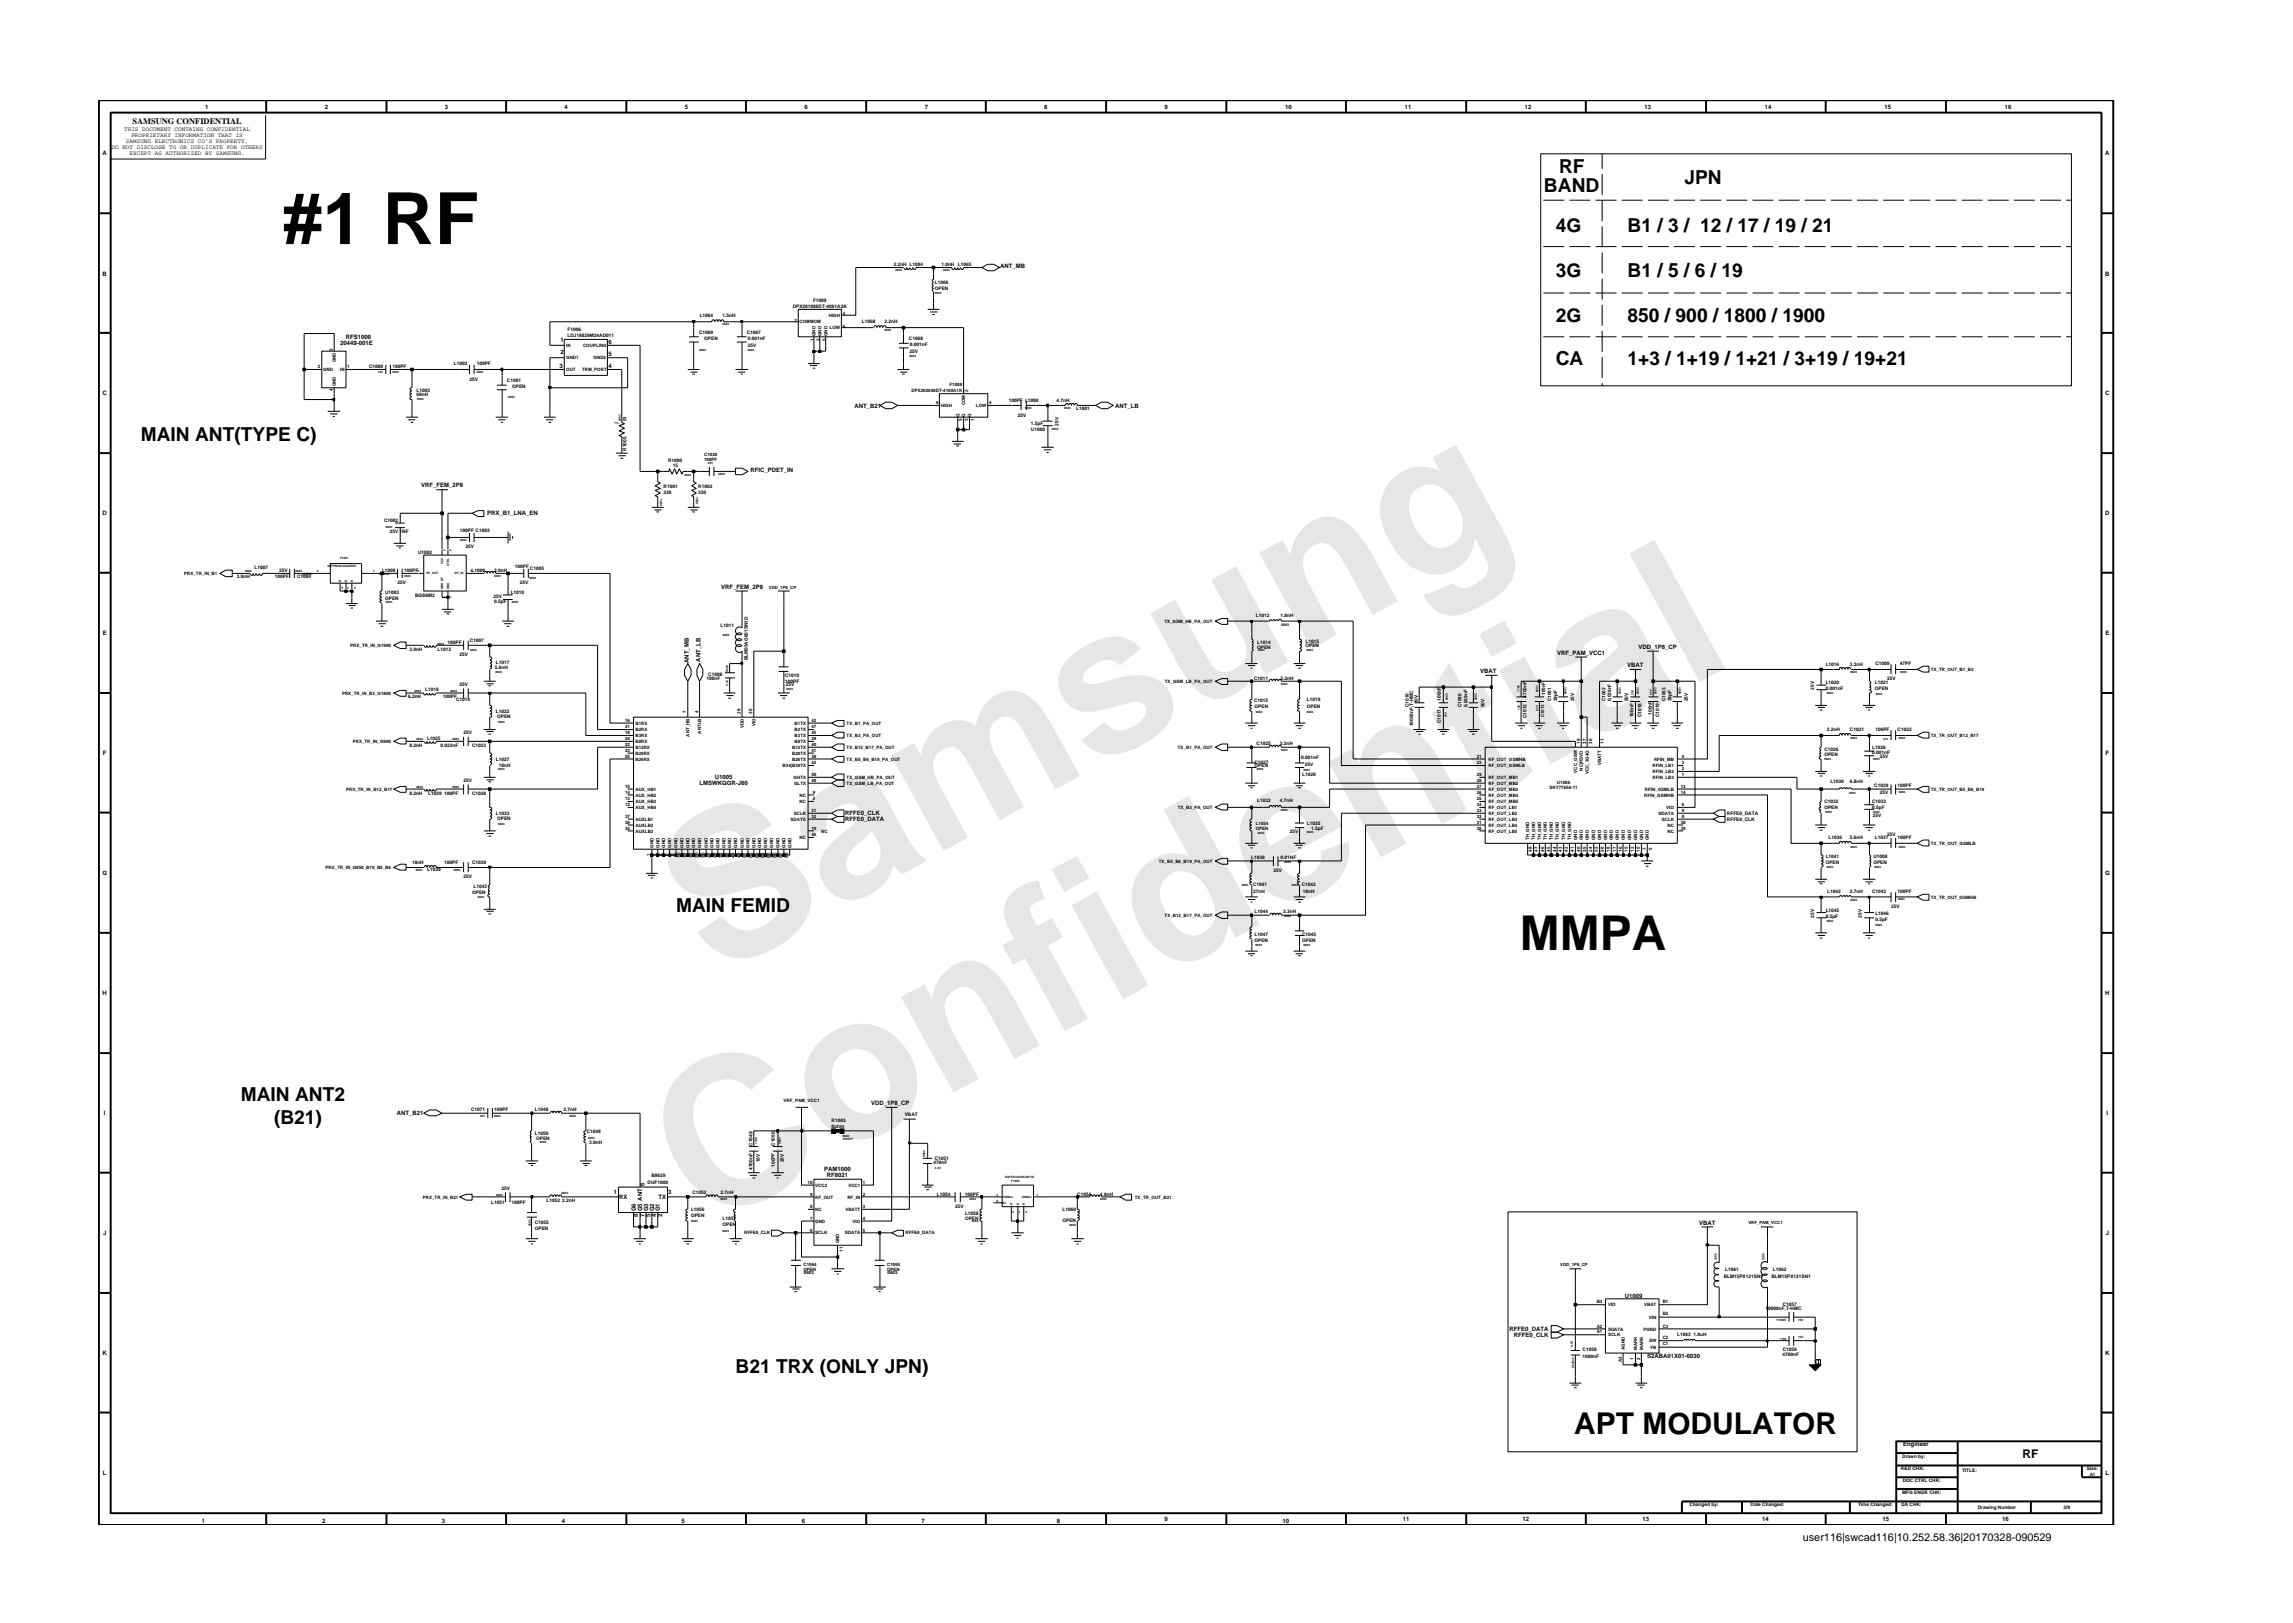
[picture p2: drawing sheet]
<svg xmlns="http://www.w3.org/2000/svg" width="297mm" height="210mm" viewBox="0 0 297 210" stroke-linecap="round" stroke-linejoin="round" font-family="sans-serif">
<defs><g id="words">
<g font-size="26.5" fill="#e6e6e6">
<text x="92.4" y="126.7" transform="rotate(-29 92.4 126.7)">Samsung</text>
<text x="91.1" y="159.4" transform="rotate(-29 91.1 159.4)">Confidential</text>
</g>
<text font-size="9.3" x="36.6" y="31.6">#1 RF</text>
<text font-size="6.2" x="196.9" y="123">MMPA</text>
<text font-size="3.9" x="203.9" y="185.8">APT MODULATOR</text>
<g font-size="2.5">
<text x="202" y="22.5">RF</text>
<text x="218.2" y="23.8">JPN</text>
<text x="200" y="24.9">BAND</text>
<text x="201.5" y="30">4G</text>
<text x="201.5" y="35.8">3G</text>
<text x="210.8" y="35.8">B1 / 5 / 6 / 19</text>
<text x="210.8" y="30">B1 / 3 / 12 / 17 / 19 / 21</text>
<text x="201.5" y="41.7">2G</text>
<text x="210.8" y="41.7">850 / 900 / 1800 / 1900</text>
<text x="201.5" y="47.3">CA</text>
<text x="210.8" y="47.3">1+3 / 1+19 / 1+21 / 3+19 / 19+21</text>
<text x="18.2" y="57.2">MAIN ANT(TYPE C)</text>
<text x="87.6" y="118.1">MAIN FEMID</text>
<text x="31.2" y="142.6">MAIN ANT2</text>
<text x="35.5" y="145.6">(B21)</text>
<text x="95.3" y="177.8">B21 TRX (ONLY JPN)</text>
</g>
<text font-size="1.6" x="262" y="188.8">RF</text>
<text font-size="1.4" x="233.5" y="199.7">user116|swcad116|10.252.58.36|20170328-090529</text>
<text font-size="1.1" x="17.2" y="16.1">SAMSUNG CONFIDENTIAL</text>
<g font-size=".8">
<text x="16.1" y="17">THIS DOCUMENT CONTAINS CONFIDENTIAL</text>
<text x="17" y="17.8">PROPRIETARY INFORMATION THAT IS</text>
<text x="26.6" y="14.1">1</text>
<text x="42.1" y="14.1">2</text>
<text x="57.6" y="14.1">3</text>
<text x="73.1" y="14.1">4</text>
<text x="88.7" y="14.1">5</text>
<text x="104.2" y="14.1">6</text>
<text x="119.8" y="14.1">7</text>
<text x="135.3" y="14.1">8</text>
<text x="150.9" y="14.1">9</text>
<text x="166.5" y="14.1">10</text>
<text x="182" y="14.1">11</text>
<text x="197.5" y="14.1">12</text>
<text x="213" y="14.1">13</text>
<text x="228.6" y="14.1">14</text>
<text x="244.1" y="14.1">15</text>
<text x="259.7" y="14.1">16</text>
<text x="13.3" y="20.1">A</text>
<text x="14.5" y="19.3">DO NOT DISCLOSE TO OR DUPLICATE FOR OTHERS</text>
<text x="16.3" y="18.5">SAMSUNG ELECTRONICS CO’S PROPERTY.</text>
<text x="16.8" y="20.1">EXCEPT AS AUTHORIZED BY SAMSUNG.</text>
<text x="272.7" y="20.1">A</text>
<text x="13.3" y="35.7">B</text>
<text x="129.5" y="34.8">ANT_MB</text>
<text x="272.7" y="35.7">B</text>
<text x="44.1" y="44.7">20449-001E</text>
<text x="44.8" y="43.9">RFS1000</text>
<text x="72.5" y="47.7">3</text>
<text x="72.6" y="45.8">2</text>
<text x="72.6" y="44.3">1</text>
<text x="78.8" y="46.2">5</text>
<text x="78.8" y="47.7">4</text>
<text x="78.8" y="44.6">6</text>
<text x="13.3" y="51.2">C</text>
<text x="110.7" y="52.8">ANT_B21</text>
<text x="144.5" y="52.8">ANT_LB</text>
<text x="272.7" y="51.2">C</text>
<text x="54.5" y="63.1">VRF_FEM_2P8</text>
<text x="97.2" y="61.2">RFIC_PDET_IN</text>
<text x="13.3" y="66.8">D</text>
<text x="63.1" y="66.8">PRX_B1_LNA_EN</text>
<text x="272.7" y="66.8">D</text>
<text x="93.4" y="76.3">VRF_FEM_2P8</text>
<text x="13.3" y="82.3">E</text>
<text x="272.7" y="82.3">E</text>
<text x="89.2" y="85.9" transform="rotate(-90 89.2 85.9)">ANT_MB</text>
<text x="90.7" y="85.7" transform="rotate(-90 90.7 85.7)">ANT_LB</text>
<text x="191.8" y="87.2">VBAT</text>
<text x="201.7" y="84.9">VRF_PAM_VCC1</text>
<text x="210.8" y="86.4">VBAT</text>
<text x="212.3" y="84">VDD_1P8_CP</text>
<text x="13.3" y="97.8">F</text>
<text x="90.6" y="101.7">LMSWKQGR-J80</text>
<text x="92.6" y="101">U1005</text>
<text x="272.8" y="97.8">F</text>
<text x="109.5" y="105.6">RFFE0_CLK</text>
<text x="109.5" y="106.4">RFFE0_DATA</text>
<text x="13.3" y="113.3">G</text>
<text x="272.7" y="113.3">G</text>
<text x="13.3" y="128.9">H</text>
<text x="272.7" y="128.9">H</text>
<text x="112.9" y="143.1">VDD_1P8_CP</text>
<text x="13.5" y="144.4">I</text>
<text x="51.4" y="144.5">ANT_B21</text>
<text x="272.9" y="144.4">I</text>
<text x="79.5" y="154.7">1</text>
<text x="80.2" y="155.3">RX</text>
<text x="83.5" y="153.7" transform="rotate(-90 83.5 153.7)">6</text>
<text x="85.3" y="155.3">TX</text>
<text x="86.6" y="154.7">3</text>
<text x="106.8" y="151.8">PAM1000</text>
<text x="107.1" y="152.5">RF8021</text>
<text x="13.4" y="160">J</text>
<text x="82.4" y="156.9" transform="rotate(-90 82.4 156.9)">G6</text>
<text x="82.6" y="157.7" transform="rotate(-90 82.6 157.7)">8</text>
<text x="83.2" y="156.9" transform="rotate(-90 83.2 156.9)">G5 ANT</text>
<text x="83.5" y="157.7" transform="rotate(-90 83.5 157.7)">7</text>
<text x="84" y="156.9" transform="rotate(-90 84 156.9)">G3</text>
<text x="84.2" y="157.7" transform="rotate(-90 84.2 157.7)">5</text>
<text x="84.7" y="156.9" transform="rotate(-90 84.7 156.9)">G2</text>
<text x="85" y="157.7" transform="rotate(-90 85 157.7)">4</text>
<text x="85.5" y="156.9" transform="rotate(-90 85.5 156.9)">G1</text>
<text x="85.8" y="157.7" transform="rotate(-90 85.8 157.7)">2</text>
<text x="220.1" y="158.6">VBAT</text>
<text x="272.8" y="160">J</text>
<text x="195.6" y="172.4">RFFE0_DATA</text>
<text x="196.1" y="173.2">RFFE0_CLK</text>
<text x="210.5" y="168.1">U1009</text>
<text x="13.3" y="175.5">K</text>
<text x="213.4" y="175.9">S2ABA01X01-6030</text>
<text x="272.7" y="175.5">K</text>
<text x="13.3" y="191.1">L</text>
<text x="246.5" y="187.3">Engineer</text>
<text x="272.8" y="191.1">L</text>
<text x="26.1" y="197.3">1</text>
<text x="41.7" y="197.3">2</text>
<text x="57.2" y="197.3">3</text>
<text x="72.8" y="197.3">4</text>
<text x="88.3" y="197.3">5</text>
<text x="103.9" y="197.3">6</text>
<text x="119.4" y="197.3">7</text>
<text x="136.9" y="197.3">8</text>
<text x="150.9" y="197.1">9</text>
<text x="166.1" y="197.3">10</text>
<text x="181.7" y="197.1">11</text>
<text x="197.2" y="197.1">12</text>
<text x="212.8" y="197.1">13</text>
<text x="228.3" y="197.1">14</text>
<text x="243.9" y="197.1">15</text>
<text x="259.4" y="197.1">16</text>
</g>
<g font-size=".6">
<text x="115.8" y="34.5">2.2nH L1004</text>
<text x="121.9" y="34.5">1.0nH</text>
<text x="124.1" y="34.5">L1065</text>
<text x="90.6" y="41.1">L1064</text>
<text x="93.6" y="41.1">1.5nH</text>
<text x="102.7" y="39.9">DPX201880DT-4061A2K</text>
<text x="102.9" y="41.7">2</text>
<text x="103.6" y="41.9">COMMOM</text>
<text x="105.3" y="39.1">F1009</text>
<text x="107.4" y="41">HIGH</text>
<text x="109.2" y="40.8">4</text>
<text x="111.6" y="41.9">L1068</text>
<text x="114.6" y="41.9">2.2nH</text>
<text x="121.1" y="37.5">OPEN</text>
<text x="121.1" y="36.8">L1006</text>
<text x="41.2" y="47.7">2</text>
<text x="43.1" y="45.4" transform="rotate(-90 43.1 45.4)">3</text>
<text x="43.5" y="47" transform="rotate(-90 43.5 47)">GND</text>
<text x="45" y="47.7">1</text>
<text x="47.8" y="47.7">C1000</text>
<text x="50.8" y="47.7">100PF</text>
<text x="58.8" y="47.3">L1002</text>
<text x="61.8" y="47.3">100PF</text>
<text x="73.3" y="44.9">IN</text>
<text x="73.3" y="46.6">GND1</text>
<text x="73.5" y="43.6">LDJ18829M24AD011</text>
<text x="73.5" y="42.8">F1006</text>
<text x="75.5" y="44.9">COUPLING</text>
<text x="76.9" y="46.6">GND2</text>
<text x="90.6" y="43.2">C1069</text>
<text x="91.2" y="44.1">OPEN</text>
<text x="96.7" y="43.2">C1067</text>
<text x="96.9" y="44.1">0.001nF</text>
<text x="96.9" y="45">25V</text>
<text x="105.4" y="44.1" transform="rotate(-90 105.4 44.1)">1</text>
<text x="105.7" y="43.5" transform="rotate(-90 105.7 43.5)">GND</text>
<text x="106.2" y="44.1" transform="rotate(-90 106.2 44.1)">3</text>
<text x="106.4" y="43.5" transform="rotate(-90 106.4 43.5)">GND</text>
<text x="107" y="44.1" transform="rotate(-90 107 44.1)">5</text>
<text x="107.2" y="43.5" transform="rotate(-90 107.2 43.5)">GND</text>
<text x="107.5" y="42.7">LOW</text>
<text x="109.2" y="42.4">6</text>
<text x="117.7" y="44.1">C1068</text>
<text x="117.8" y="45.7">25V</text>
<text x="117.9" y="44.8">0.001nF</text>
<text x="41.9" y="48.1">GND</text>
<text x="43.1" y="50.6" transform="rotate(-90 43.1 50.6)">4</text>
<text x="43.5" y="50.1" transform="rotate(-90 43.5 50.1)">GND</text>
<text x="44.1" y="48.1">IN</text>
<text x="54" y="50.7">L1003</text>
<text x="54" y="51.3">68nH</text>
<text x="60.8" y="49.3">25V</text>
<text x="65.7" y="49.5">C1001</text>
<text x="66.3" y="50.3">OPEN</text>
<text x="73.3" y="48.1">OUT</text>
<text x="75.4" y="48.1">TRM_PORT</text>
<text x="118.1" y="50.8">DPX202690DT-4160A1K</text>
<text x="121.3" y="52.4">6</text>
<text x="121.9" y="52.7">HIGH</text>
<text x="123" y="50.1">F1008</text>
<text x="124.3" y="54" transform="rotate(-90 124.3 54)">G</text>
<text x="125" y="54" transform="rotate(-90 125 54)">G</text>
<text x="125" y="52.5" transform="rotate(-90 125 52.5)">COM</text>
<text x="125.4" y="50.8" transform="rotate(-90 125.4 50.8)">2</text>
<text x="125.8" y="54" transform="rotate(-90 125.8 54)">G</text>
<text x="126.4" y="52.7">LOW</text>
<text x="128.1" y="52.4">4</text>
<text x="130.7" y="52">100PF L1000</text>
<text x="131.8" y="54">25V</text>
<text x="136.8" y="52">4.7nH</text>
<text x="139.4" y="53.1">L1001</text>
<text x="81.2" y="58.4" transform="rotate(-90 81.2 58.4)">R1005</text>
<text x="81.2" y="54.6" transform="rotate(-90 81.2 54.6)">51</text>
<text x="86.6" y="59.9">R1000</text>
<text x="91.2" y="59.7">100PF</text>
<text x="91.2" y="59.1">C1020</text>
<text x="124.7" y="54.5" transform="rotate(-90 124.7 54.5)">5</text>
<text x="125.4" y="54.5" transform="rotate(-90 125.4 54.5)">3</text>
<text x="126.2" y="54.5" transform="rotate(-90 126.2 54.5)">1</text>
<text x="133.5" y="55.8">U1000</text>
<text x="133.5" y="55.1">1.5pF</text>
<text x="137.1" y="55.1" transform="rotate(-90 137.1 55.1)">25V</text>
<text x="86" y="63.2">R1001</text>
<text x="86" y="64">330</text>
<text x="87.2" y="60.5">15</text>
<text x="90.5" y="63.2">R1002</text>
<text x="90.5" y="64">330</text>
<text x="49.8" y="67.7">C1002</text>
<text x="50.5" y="69">25V 1NF</text>
<text x="54.2" y="71.7">U1002</text>
<text x="59.6" y="68.9">100PF C1003</text>
<text x="60.3" y="71">25V</text>
<text x="23.9" y="74.5">PRX_TR_IN_B1</text>
<text x="30.7" y="74.9">3.9nH</text>
<text x="33" y="73.7">L1007</text>
<text x="35.6" y="74.9">100PF</text>
<text x="36.2" y="74.1">25V</text>
<text x="38.5" y="74.9">C1004</text>
<text x="49.5" y="74.1">L1008</text>
<text x="49.9" y="77.8">OPEN</text>
<text x="49.9" y="77">U1003</text>
<text x="51.5" y="75.6">25V</text>
<text x="52.4" y="74.1">100PF</text>
<text x="53.8" y="77.3">BGS8M2</text>
<text x="61.1" y="74.1">L1009</text>
<text x="63.9" y="77.4">25V</text>
<text x="64" y="74.1">3.9nH</text>
<text x="66.2" y="77">L1010</text>
<text x="66.7" y="73.5">100PF</text>
<text x="67.3" y="75.6">25V</text>
<text x="68.6" y="73.9">C1005</text>
<text x="99.6" y="76.3">VDD_1P8_CP</text>
<text x="45.4" y="83.8">PRX_TR_IN_G1900</text>
<text x="58" y="83.4">100PF</text>
<text x="60.9" y="83.2">C1007</text>
<text x="64" y="78.2">0.5pF</text>
<text x="93.3" y="81.3">L1011</text>
<text x="150.8" y="80.7">TX_GSM_HB_PA_OUT</text>
<text x="162.7" y="79.9">L1012</text>
<text x="162.9" y="83.4">L1014</text>
<text x="165.9" y="79.9">1.8nH</text>
<text x="169.1" y="83.9">OPEN</text>
<text x="169.1" y="83.3">L1015</text>
<text x="44.3" y="90">PRX_TR_IN_B3_G1800</text>
<text x="53" y="84.4">3.9nH</text>
<text x="55.1" y="89.5">L1018</text>
<text x="56.7" y="84.4">L1013</text>
<text x="59.5" y="85">25V</text>
<text x="59.5" y="88.9">25V</text>
<text x="64.1" y="86.7">5.6nH</text>
<text x="64.2" y="86">L1017</text>
<text x="91.5" y="88.1">100nF</text>
<text x="91.8" y="87.5">C1008</text>
<text x="96.9" y="85.5" transform="rotate(-90 96.9 85.5)">BLM03AG601SN1D</text>
<text x="101.7" y="88.4">100PF</text>
<text x="101.7" y="87.7">C1010</text>
<text x="101.8" y="88.9">25V</text>
<text x="150.9" y="88.5">TX_GSM_LB_PA_OUT</text>
<text x="162.5" y="88.1">C1011</text>
<text x="162.9" y="84">OPEN</text>
<text x="165.9" y="88.1">2.2nH</text>
<text x="235" y="89.4" transform="rotate(-90 235 89.4)">25V</text>
<text x="236.5" y="86.3">L1016</text>
<text x="236.5" y="89.4">0.001nF</text>
<text x="236.5" y="88.7">L1020</text>
<text x="239.6" y="86.3">3.3nH</text>
<text x="242.9" y="88.7">L1021</text>
<text x="242.9" y="89.4">OPEN</text>
<text x="242.9" y="86.1">C1009</text>
<text x="244.5" y="88.1">25V</text>
<text x="246.1" y="86.1">47PF</text>
<text x="250.1" y="86.9">TX_TR_OUT_B1_B3</text>
<text x="52.9" y="90.5">6.2nH</text>
<text x="55.3" y="95.9">L1025</text>
<text x="57.4" y="90.5">100PF</text>
<text x="59.1" y="90.8">C1014</text>
<text x="60.1" y="95.1">25V</text>
<text x="64.2" y="92.3">L1022</text>
<text x="64.4" y="93.1">OPEN</text>
<text x="81" y="95.8">24</text>
<text x="81" y="93.5">16</text>
<text x="81" y="95.1">18</text>
<text x="81" y="94.3">21</text>
<text x="82.3" y="93.9">B1RX</text>
<text x="82.3" y="95.5">B3RX</text>
<text x="82.3" y="94.7">B2RX</text>
<text x="88.9" y="92.3" transform="rotate(-90 88.9 92.3)">7</text>
<text x="89.3" y="95.4" transform="rotate(-90 89.3 95.4)">ANT_HB</text>
<text x="90.5" y="92.3" transform="rotate(-90 90.5 92.3)">4</text>
<text x="90.8" y="95.1" transform="rotate(-90 90.8 95.1)">ANTLB</text>
<text x="95.9" y="92.5" transform="rotate(-90 95.9 92.5)">29</text>
<text x="96.3" y="94.3" transform="rotate(-90 96.3 94.3)">VDD</text>
<text x="97.4" y="92.5" transform="rotate(-90 97.4 92.5)">30</text>
<text x="97.9" y="94.1" transform="rotate(-90 97.9 94.1)">VIO</text>
<text x="102.9" y="95.5">B3TX</text>
<text x="102.9" y="94.7">B2TX</text>
<text x="102.9" y="93.9">B1TX</text>
<text x="105.1" y="95.1">45</text>
<text x="105.1" y="94.3">47</text>
<text x="105.1" y="95.8">39</text>
<text x="105.1" y="93.5">43</text>
<text x="109.7" y="95.5">TX_B3_PA_OUT</text>
<text x="109.7" y="93.9">TX_B1_PA_OUT</text>
<text x="162.5" y="91">C1015</text>
<text x="162.5" y="91.7">OPEN</text>
<text x="169.3" y="91.7">OPEN</text>
<text x="169.3" y="90.8">L1019</text>
<text x="182.5" y="91.6" transform="rotate(-90 182.5 91.6)">C1016</text>
<text x="183.1" y="94.1" transform="rotate(-90 183.1 94.1)">10000nF,T-HMC</text>
<text x="183.7" y="91.1" transform="rotate(-90 183.7 91.1)">10V</text>
<text x="186.7" y="93.7" transform="rotate(-90 186.7 93.7)">C1017</text>
<text x="186.7" y="90.8" transform="rotate(-90 186.7 90.8)">100nF</text>
<text x="189.3" y="91.6" transform="rotate(-90 189.3 91.6)">C1060</text>
<text x="190.1" y="91.6" transform="rotate(-90 190.1 91.6)">0.039nF</text>
<text x="192.3" y="91.6" transform="rotate(-90 192.3 91.6)">50V</text>
<text x="197.8" y="93" transform="rotate(-90 197.8 93)">C1012</text>
<text x="197.8" y="90.4" transform="rotate(-90 197.8 90.4)">4700nF</text>
<text x="200" y="92.9" transform="rotate(-90 200 92.9)">C1013</text>
<text x="200.2" y="90" transform="rotate(-90 200.2 90)">100nF</text>
<text x="200.9" y="90.9" transform="rotate(-90 200.9 90.9)">C1061</text>
<text x="201.7" y="90.9" transform="rotate(-90 201.7 90.9)">39pF</text>
<text x="203.9" y="90.9" transform="rotate(-90 203.9 90.9)">25V</text>
<text x="208" y="90.9" transform="rotate(-90 208 90.9)">C1062</text>
<text x="208.7" y="90.9" transform="rotate(-90 208.7 90.9)">0.039nF</text>
<text x="210.9" y="90.9" transform="rotate(-90 210.9 90.9)">50V</text>
<text x="211.6" y="92.9" transform="rotate(-90 211.6 92.9)">100nF</text>
<text x="212.6" y="92.9" transform="rotate(-90 212.6 92.9)">C1018</text>
<text x="214" y="92.6" transform="rotate(-90 214 92.6)">100nF</text>
<text x="214.9" y="92.9" transform="rotate(-90 214.9 92.9)">C1019</text>
<text x="215.8" y="90.9" transform="rotate(-90 215.8 90.9)">C1063</text>
<text x="216.5" y="90.9" transform="rotate(-90 216.5 90.9)">39pF</text>
<text x="218.6" y="90.9" transform="rotate(-90 218.6 90.9)">25V</text>
<text x="236.7" y="94.7">2.2nH</text>
<text x="239.6" y="94.7">C1021</text>
<text x="242.9" y="94.7">100PF</text>
<text x="245.8" y="94.7">C1022</text>
<text x="250.1" y="95.5">TX_TR_OUT_B12_B17</text>
<text x="45.7" y="96.3">PRX_TR_IN_G900</text>
<text x="53" y="96.8">8.2nH</text>
<text x="57.1" y="96.8">0.022nF</text>
<text x="60.1" y="101.3">25V</text>
<text x="61.2" y="96.8">C1023</text>
<text x="64.2" y="98.6">L1027</text>
<text x="64.6" y="99.3">18nH</text>
<text x="81" y="97.4">23</text>
<text x="81" y="98.2">25</text>
<text x="81" y="96.6">22</text>
<text x="82.3" y="97.8">B20RX</text>
<text x="82.3" y="96.3">B8RX</text>
<text x="82.3" y="98.5">B26RX</text>
<text x="82.3" y="97">B12RX</text>
<text x="101.4" y="99.4">B34|B39TX</text>
<text x="102.6" y="98.5">B26TX</text>
<text x="102.6" y="97">B12TX</text>
<text x="102.6" y="97.8">B20TX</text>
<text x="102.8" y="100.9">GHTX</text>
<text x="102.9" y="101.7">GLTX</text>
<text x="102.9" y="96.3">B8TX</text>
<text x="105.1" y="100.5">50</text>
<text x="105.1" y="98.2">38</text>
<text x="105.1" y="96.6">40</text>
<text x="105.1" y="97.4">41</text>
<text x="105.1" y="99">42</text>
<text x="105.1" y="101.2">49</text>
<text x="109.7" y="98.5">TX_B5_B6_B19_PA_OUT</text>
<text x="109.7" y="97">TX_B12_B17_PA_OUT</text>
<text x="109.7" y="101.7">TX_GSM_LB_PA_OUT</text>
<text x="109.7" y="100.9">TX_GSM_HB_PA_OUT</text>
<text x="152.6" y="97">TX_B1_PA_OUT</text>
<text x="162.5" y="98.9">C1027</text>
<text x="162.5" y="99.4">OPEN</text>
<text x="162.8" y="96.5">C1025</text>
<text x="165.8" y="96.5">3.3nH</text>
<text x="168.6" y="98.3">0.001nF</text>
<text x="168.7" y="100.5">L1028</text>
<text x="169" y="99.2">25V</text>
<text x="191.3" y="101.2">28</text>
<text x="191.3" y="100.5">29</text>
<text x="191.3" y="98.2">21</text>
<text x="191.3" y="99">23</text>
<text x="192.8" y="101.7">RF_OUT_MB2</text>
<text x="192.8" y="100.9">RF_OUT_MB1</text>
<text x="192.8" y="98.5">RF_OUT_GSMHB</text>
<text x="192.8" y="99.4">RF_OUT_GSMLB</text>
<text x="201.7" y="101.5">U1006</text>
<text x="204.3" y="100.1" transform="rotate(-90 204.3 100.1)">VCC_GSM</text>
<text x="204.7" y="96.4" transform="rotate(-90 204.7 96.4)">19</text>
<text x="205" y="99.8" transform="rotate(-90 205 99.8)">NC|RSVD</text>
<text x="205.5" y="96.4" transform="rotate(-90 205.5 96.4)">37</text>
<text x="205.8" y="100.3" transform="rotate(-90 205.8 100.3)">VCC_3G4G</text>
<text x="206.2" y="96.4" transform="rotate(-90 206.2 96.4)">36</text>
<text x="207.4" y="99.2" transform="rotate(-90 207.4 99.2)">VBATT</text>
<text x="207.8" y="96.4" transform="rotate(-90 207.8 96.4)">11</text>
<text x="214.1" y="100.1">RFIN_LB2</text>
<text x="214.1" y="99.4">RFIN_LB1</text>
<text x="214.1" y="100.9">RFIN_LB3</text>
<text x="214.3" y="98.5">RFIN_MB</text>
<text x="217.9" y="98.2">4</text>
<text x="217.9" y="99.7">2</text>
<text x="217.9" y="99">3</text>
<text x="217.9" y="100.5">1</text>
<text x="236.3" y="98">OPEN</text>
<text x="236.3" y="97.2">C1026</text>
<text x="237.1" y="101.5">L1030</text>
<text x="239.6" y="101.5">6.8nH</text>
<text x="242.5" y="97">L1026</text>
<text x="242.5" y="97.7">0.001nF</text>
<text x="242.8" y="101.9">C1029</text>
<text x="243.5" y="98.2">25V</text>
<text x="245.8" y="101.9">100PF</text>
<text x="44.8" y="102.4">PRX_TR_IN_B12_B17</text>
<text x="53" y="103">8.2nH</text>
<text x="55.5" y="103">L1029</text>
<text x="57.5" y="103">100PF</text>
<text x="61.2" y="103">C1028</text>
<text x="64.2" y="105.5">L1033</text>
<text x="64.4" y="106.3">OPEN</text>
<text x="81" y="107.5">34</text>
<text x="81" y="104.4">12</text>
<text x="81" y="103.6">13</text>
<text x="81" y="102.9">14</text>
<text x="81" y="102.1">15</text>
<text x="81" y="106.8">36</text>
<text x="81" y="106">37</text>
<text x="82.3" y="107.9">AUXLB3</text>
<text x="82.3" y="104.8">AUX_HB4</text>
<text x="82.3" y="104">AUX_HB3</text>
<text x="82.3" y="103.2">AUX_HB2</text>
<text x="82.3" y="102.4">AUX_HB1</text>
<text x="82.3" y="107.1">AUXLB2</text>
<text x="82.3" y="106.3">AUXLB1</text>
<text x="102.4" y="106.3">SDATA</text>
<text x="102.8" y="105.6">SCLK</text>
<text x="103.6" y="103.2">NC</text>
<text x="103.6" y="104">NC</text>
<text x="105.1" y="105.1">31</text>
<text x="105.1" y="106">32</text>
<text x="105.1" y="107.5">19</text>
<text x="105.3" y="102.9">9</text>
<text x="105.3" y="103.6">2</text>
<text x="106.4" y="107.9">NC</text>
<text x="152.6" y="104.8">TX_B3_PA_OUT</text>
<text x="162.7" y="107.5">OPEN</text>
<text x="162.7" y="106.9">L1034</text>
<text x="162.9" y="103.9">L1032</text>
<text x="165.8" y="103.9">4.7nH</text>
<text x="167.1" y="107.9">25V</text>
<text x="169.3" y="106.9">L1035</text>
<text x="169.9" y="107.5">1.5pF</text>
<text x="191.3" y="107.5">30</text>
<text x="191.3" y="106.8">31</text>
<text x="191.3" y="106">32</text>
<text x="191.3" y="105.1">33</text>
<text x="191.3" y="104.4">34</text>
<text x="191.3" y="102.1">27</text>
<text x="191.3" y="103.6">25</text>
<text x="191.3" y="102.9">26</text>
<text x="192.8" y="107.9">RF_OUT_LB5</text>
<text x="192.8" y="107.1">RF_OUT_LB4</text>
<text x="192.8" y="106.3">RF_OUT_LB3</text>
<text x="192.8" y="105.6">RF_OUT_LB2</text>
<text x="192.8" y="104.8">RF_OUT_LB1</text>
<text x="192.8" y="102.4">RF_OUT_MB3</text>
<text x="192.8" y="104">RF_OUT_MB5</text>
<text x="192.8" y="103.2">RF_OUT_MB4</text>
<text x="200.7" y="102.3">SKY77656-11</text>
<text x="213" y="103.2">RFIN_GSMHB</text>
<text x="213.1" y="102.4">RFIN_GSMLB</text>
<text x="214.9" y="105.6">SDATA</text>
<text x="215.3" y="106.3">SCLK</text>
<text x="215.9" y="104.8">VIO</text>
<text x="216" y="107.1">NC</text>
<text x="216" y="107.9">NC</text>
<text x="217.7" y="106.8">38</text>
<text x="217.7" y="107.5">39</text>
<text x="217.7" y="102.1">13</text>
<text x="217.7" y="102.9">14</text>
<text x="217.9" y="104.4">6</text>
<text x="217.9" y="106">8</text>
<text x="217.9" y="105.1">9</text>
<text x="223.7" y="105.6">RFFE0_DATA</text>
<text x="223.7" y="106.3">RFFE0_CLK</text>
<text x="236.3" y="104">C1032</text>
<text x="236.3" y="104.8">OPEN</text>
<text x="242.5" y="104.8">0.5pF</text>
<text x="242.5" y="104">C1033</text>
<text x="242.6" y="105.8">25V</text>
<text x="243.5" y="102.8">25V</text>
<text x="250.1" y="102.4">TX_TR_OUT_B5_B6_B19</text>
<text x="42.2" y="112.6">PRX_TR_IN_G850_B19_B5_B6</text>
<text x="53.4" y="112">18nH</text>
<text x="55.3" y="112.8">L1039</text>
<text x="57.5" y="112">100PF</text>
<text x="60.1" y="113.7">25V</text>
<text x="61.2" y="112">C1039</text>
<text x="84.2" y="110.9" transform="rotate(-90 84.2 110.9)">1</text>
<text x="84.7" y="109.8" transform="rotate(-90 84.7 109.8)">GND</text>
<text x="85.1" y="110.9" transform="rotate(-90 85.1 110.9)">3</text>
<text x="85.4" y="109.8" transform="rotate(-90 85.4 109.8)">GND</text>
<text x="85.8" y="110.9" transform="rotate(-90 85.8 110.9)">5</text>
<text x="86.2" y="109.8" transform="rotate(-90 86.2 109.8)">GND</text>
<text x="86.6" y="110.9" transform="rotate(-90 86.6 110.9)">6</text>
<text x="86.9" y="109.8" transform="rotate(-90 86.9 109.8)">GND</text>
<text x="87.4" y="110.9" transform="rotate(-90 87.4 110.9)">8</text>
<text x="87.8" y="109.8" transform="rotate(-90 87.8 109.8)">GND</text>
<text x="88.1" y="111.1" transform="rotate(-90 88.1 111.1)">10</text>
<text x="88.5" y="109.8" transform="rotate(-90 88.5 109.8)">GND</text>
<text x="88.9" y="111.1" transform="rotate(-90 88.9 111.1)">11</text>
<text x="89.3" y="109.8" transform="rotate(-90 89.3 109.8)">GND</text>
<text x="89.7" y="111.1" transform="rotate(-90 89.7 111.1)">17</text>
<text x="90.1" y="109.8" transform="rotate(-90 90.1 109.8)">GND</text>
<text x="90.5" y="111.1" transform="rotate(-90 90.5 111.1)">20</text>
<text x="90.8" y="109.8" transform="rotate(-90 90.8 109.8)">GND</text>
<text x="91.3" y="111.1" transform="rotate(-90 91.3 111.1)">26</text>
<text x="91.7" y="109.8" transform="rotate(-90 91.7 109.8)">GND</text>
<text x="92" y="111.1" transform="rotate(-90 92 111.1)">27</text>
<text x="92.4" y="109.8" transform="rotate(-90 92.4 109.8)">GND</text>
<text x="92.8" y="111.1" transform="rotate(-90 92.8 111.1)">28</text>
<text x="93.2" y="109.8" transform="rotate(-90 93.2 109.8)">GND</text>
<text x="93.5" y="111.1" transform="rotate(-90 93.5 111.1)">33</text>
<text x="94" y="109.8" transform="rotate(-90 94 109.8)">GND</text>
<text x="94.4" y="111.1" transform="rotate(-90 94.4 111.1)">35</text>
<text x="94.7" y="109.8" transform="rotate(-90 94.7 109.8)">GND</text>
<text x="95.2" y="111.1" transform="rotate(-90 95.2 111.1)">44</text>
<text x="95.5" y="109.8" transform="rotate(-90 95.5 109.8)">GND</text>
<text x="95.9" y="111.1" transform="rotate(-90 95.9 111.1)">48</text>
<text x="96.3" y="109.8" transform="rotate(-90 96.3 109.8)">GND</text>
<text x="96.7" y="111.1" transform="rotate(-90 96.7 111.1)">51</text>
<text x="97.1" y="109.8" transform="rotate(-90 97.1 109.8)">GND</text>
<text x="97.4" y="111.1" transform="rotate(-90 97.4 111.1)">52</text>
<text x="97.9" y="109.8" transform="rotate(-90 97.9 109.8)">GND</text>
<text x="98.3" y="111.1" transform="rotate(-90 98.3 111.1)">53</text>
<text x="98.6" y="109.8" transform="rotate(-90 98.6 109.8)">GND</text>
<text x="99" y="111.1" transform="rotate(-90 99 111.1)">54</text>
<text x="99.4" y="109.8" transform="rotate(-90 99.4 109.8)">GND</text>
<text x="99.8" y="111.1" transform="rotate(-90 99.8 111.1)">55</text>
<text x="100.1" y="109.8" transform="rotate(-90 100.1 109.8)">GND</text>
<text x="100.6" y="111.1" transform="rotate(-90 100.6 111.1)">56</text>
<text x="101" y="109.8" transform="rotate(-90 101 109.8)">GND</text>
<text x="101.3" y="111.1" transform="rotate(-90 101.3 111.1)">57</text>
<text x="101.8" y="109.8" transform="rotate(-90 101.8 109.8)">GND</text>
<text x="102.1" y="111.1" transform="rotate(-90 102.1 111.1)">58</text>
<text x="102.5" y="109.8" transform="rotate(-90 102.5 109.8)">GND</text>
<text x="103.6" y="108.7">NC</text>
<text x="105.1" y="108.3">46</text>
<text x="150.1" y="111.7">TX_B5_B6_B19_PA_OUT</text>
<text x="162.1" y="111.2">L1038</text>
<text x="165" y="113">25V</text>
<text x="165.9" y="111.2">0.01NF</text>
<text x="198.1" y="108.8" transform="rotate(-90 198.1 108.8)">TH_GND</text>
<text x="198.4" y="110.3" transform="rotate(-90 198.4 110.3)">48</text>
<text x="198.9" y="108.8" transform="rotate(-90 198.9 108.8)">TH_GND</text>
<text x="199.2" y="110.3" transform="rotate(-90 199.2 110.3)">47</text>
<text x="199.6" y="108.8" transform="rotate(-90 199.6 108.8)">TH_GND</text>
<text x="200.1" y="110.3" transform="rotate(-90 200.1 110.3)">46</text>
<text x="200.4" y="108.8" transform="rotate(-90 200.4 108.8)">TH_GND</text>
<text x="200.8" y="110.3" transform="rotate(-90 200.8 110.3)">45</text>
<text x="201.2" y="108.8" transform="rotate(-90 201.2 108.8)">TH_GND</text>
<text x="201.6" y="110.3" transform="rotate(-90 201.6 110.3)">44</text>
<text x="201.9" y="108.8" transform="rotate(-90 201.9 108.8)">TH_GND</text>
<text x="202.3" y="110.3" transform="rotate(-90 202.3 110.3)">43</text>
<text x="202.8" y="108.8" transform="rotate(-90 202.8 108.8)">TH_GND</text>
<text x="203.1" y="110.3" transform="rotate(-90 203.1 110.3)">42</text>
<text x="203.5" y="108.8" transform="rotate(-90 203.5 108.8)">TH_GND</text>
<text x="203.9" y="110.3" transform="rotate(-90 203.9 110.3)">41</text>
<text x="204.3" y="108.8" transform="rotate(-90 204.3 108.8)">GND</text>
<text x="204.7" y="110.3" transform="rotate(-90 204.7 110.3)">40</text>
<text x="205" y="108.8" transform="rotate(-90 205 108.8)">GND</text>
<text x="205.5" y="110.3" transform="rotate(-90 205.5 110.3)">35</text>
<text x="205.8" y="108.8" transform="rotate(-90 205.8 108.8)">GND</text>
<text x="206.2" y="110.3" transform="rotate(-90 206.2 110.3)">24</text>
<text x="206.7" y="108.8" transform="rotate(-90 206.7 108.8)">GND</text>
<text x="207" y="110.3" transform="rotate(-90 207 110.3)">22</text>
<text x="207.4" y="108.8" transform="rotate(-90 207.4 108.8)">GND</text>
<text x="207.8" y="110.3" transform="rotate(-90 207.8 110.3)">20</text>
<text x="208.2" y="108.8" transform="rotate(-90 208.2 108.8)">GND</text>
<text x="208.5" y="110.3" transform="rotate(-90 208.5 110.3)">18</text>
<text x="208.9" y="108.8" transform="rotate(-90 208.9 108.8)">GND</text>
<text x="209.4" y="110.3" transform="rotate(-90 209.4 110.3)">17</text>
<text x="209.7" y="108.8" transform="rotate(-90 209.7 108.8)">GND</text>
<text x="210.1" y="110.3" transform="rotate(-90 210.1 110.3)">16</text>
<text x="210.5" y="108.8" transform="rotate(-90 210.5 108.8)">GND</text>
<text x="210.9" y="110.3" transform="rotate(-90 210.9 110.3)">15</text>
<text x="211.3" y="108.8" transform="rotate(-90 211.3 108.8)">GND</text>
<text x="211.7" y="110.3" transform="rotate(-90 211.7 110.3)">12</text>
<text x="212.1" y="108.8" transform="rotate(-90 212.1 108.8)">GND</text>
<text x="212.4" y="110.3" transform="rotate(-90 212.4 110.3)">10</text>
<text x="212.8" y="108.8" transform="rotate(-90 212.8 108.8)">GND</text>
<text x="213.3" y="110.2" transform="rotate(-90 213.3 110.2)">7</text>
<text x="213.6" y="108.8" transform="rotate(-90 213.6 108.8)">GND</text>
<text x="214" y="110.2" transform="rotate(-90 214 110.2)">5</text>
<text x="236.5" y="112">OPEN</text>
<text x="236.5" y="111.2">L1041</text>
<text x="236.9" y="108.7">L1036</text>
<text x="239.6" y="108.7">5.6nH</text>
<text x="242.7" y="111.2">U1008</text>
<text x="242.7" y="112">OPEN</text>
<text x="242.9" y="108.7">L1037</text>
<text x="244.5" y="108.3">25V</text>
<text x="245.8" y="108.7">100PF</text>
<text x="250.1" y="109.5">TX_TR_OUT_GSMLB</text>
<text x="61.2" y="115.9">OPEN</text>
<text x="61.3" y="115.1">L1043</text>
<text x="150.9" y="118.8">TX_B12_B17_PA_OUT</text>
<text x="162.3" y="115.7">27nH</text>
<text x="162.3" y="114.8">C1041</text>
<text x="162.5" y="118.3">L1044</text>
<text x="166.2" y="118.3">3.3nH</text>
<text x="168.6" y="114.8">C1042</text>
<text x="168.8" y="115.7">18nH</text>
<text x="235" y="118.9" transform="rotate(-90 235 118.9)">25V</text>
<text x="236.5" y="118.1">L1045</text>
<text x="236.5" y="119">0.5pF</text>
<text x="236.7" y="115.7">L1042</text>
<text x="239.6" y="115.7">2.7nH</text>
<text x="241.2" y="118.9" transform="rotate(-90 241.2 118.9)">25V</text>
<text x="242.5" y="115.7">C1043</text>
<text x="242.9" y="118.6">L1046</text>
<text x="242.9" y="119.3">0.5pF</text>
<text x="245" y="117.6">25V</text>
<text x="245.8" y="115.7">100PF</text>
<text x="250.1" y="116.4">TX_TR_OUT_GSMHB</text>
<text x="162.5" y="122">OPEN</text>
<text x="162.5" y="121.3">L1047</text>
<text x="168.7" y="121.3">C1045</text>
<text x="168.7" y="122">OPEN</text>
<text x="61" y="144">C1071</text>
<text x="64" y="144">100PF</text>
<text x="69.3" y="144">L1048</text>
<text x="73" y="144">2.7nH</text>
<text x="101.5" y="142.8">VRF_PAM_VCC1</text>
<text x="69.3" y="147.1">L1050</text>
<text x="69.5" y="147.7">OPEN</text>
<text x="76" y="146.8">C1048</text>
<text x="76.3" y="148.1">3.9nH</text>
<text x="97.5" y="148.4" transform="rotate(-90 97.5 148.4)">C1049</text>
<text x="100.4" y="148.4" transform="rotate(-90 100.4 148.4)">C1050</text>
<text x="107.7" y="146.1">0ohm</text>
<text x="107.7" y="145.3">R1003</text>
<text x="117.2" y="144.6">VBAT</text>
<text x="54.8" y="155.3">PRX_TR_IN_B21</text>
<text x="63.6" y="155.9">L1051</text>
<text x="65" y="154.2">25V</text>
<text x="66.3" y="155.9">100PF</text>
<text x="70.8" y="155.7">L1052 2.2nH</text>
<text x="83.9" y="153.4">DUF1000</text>
<text x="84.4" y="152.5">B8629</text>
<text x="89.7" y="154.7">C1052</text>
<text x="93.3" y="154.7">2.7nH</text>
<text x="97.5" y="151.6" transform="rotate(-90 97.5 151.6)">4700nF</text>
<text x="98.4" y="150.6" transform="rotate(-90 98.4 150.6)">10V</text>
<text x="100.4" y="151.2" transform="rotate(-90 100.4 151.2)">100PF</text>
<text x="101.5" y="150.6" transform="rotate(-90 101.5 150.6)">25V</text>
<text x="104.6" y="153.4">10</text>
<text x="104.9" y="154.9">9</text>
<text x="105.6" y="155.3">RF_OUT</text>
<text x="105.6" y="153.7">VCC2</text>
<text x="109.8" y="155.3">RF_IN</text>
<text x="109.9" y="153.7">VCC1</text>
<text x="111.8" y="154.9">2</text>
<text x="111.8" y="153.4">1</text>
<text x="120.9" y="150.8">470nF</text>
<text x="121.1" y="150.2">C1051</text>
<text x="121.4" y="154.9">L1054</text>
<text x="125" y="154.9">100PF</text>
<text x="139.6" y="154.9">C1054</text>
<text x="142.5" y="154.9">1.8nH</text>
<text x="147" y="155.3">TX_TR_OUT_B21</text>
<text x="69.3" y="159.4">OPEN</text>
<text x="69.3" y="158.5">C1055</text>
<text x="89.5" y="156.9">L1056</text>
<text x="89.5" y="157.6">OPEN</text>
<text x="93.6" y="158.8">OPEN</text>
<text x="93.6" y="158">L1057</text>
<text x="96.4" y="159.9">RFFE0_CLK</text>
<text x="104.9" y="156.5">8</text>
<text x="104.9" y="159.5">6</text>
<text x="104.9" y="158">7</text>
<text x="105.6" y="156.9">NC</text>
<text x="105.6" y="159.9">SCLK</text>
<text x="105.6" y="158.4">GND</text>
<text x="108.7" y="161.1" transform="rotate(-90 108.7 161.1)">GND</text>
<text x="109.4" y="159.9">SDATA</text>
<text x="109.5" y="156.9">VBATT</text>
<text x="110.4" y="158.4">VIO</text>
<text x="111.8" y="159.5">5</text>
<text x="111.8" y="156.5">3</text>
<text x="111.8" y="158">4</text>
<text x="117.3" y="159.9">RFFE0_DATA</text>
<text x="123.7" y="156.5">25V</text>
<text x="125" y="157.4">L1058</text>
<text x="125" y="158">OPEN</text>
<text x="137.6" y="156.8">L1060</text>
<text x="137.6" y="158.4">OPEN</text>
<text x="226.5" y="158.6">VRF_PAM_VCC1</text>
<text x="104.1" y="164">C1064</text>
<text x="104.1" y="164.6">OPEN</text>
<text x="104.1" y="165">0603</text>
<text x="109.2" y="162.1" transform="rotate(-90 109.2 162.1)">11</text>
<text x="114.9" y="164.6">OPEN</text>
<text x="114.9" y="164">C1065</text>
<text x="115" y="165">0603</text>
<text x="202.1" y="164">VDD_1P8_CP</text>
<text x="223.3" y="165.6">BLM15PX121SN1</text>
<text x="223.5" y="164.6">L1061</text>
<text x="229.5" y="165.6">BLM15PX121SN1</text>
<text x="229.7" y="164.6">L1062</text>
<text x="206.8" y="172">A2</text>
<text x="206.8" y="172.7">A1</text>
<text x="206.8" y="168.9">B3</text>
<text x="208.3" y="172.4">SDATA</text>
<text x="208.3" y="173.1">SCLK</text>
<text x="208.3" y="169.2">VIO</text>
<text x="212.9" y="172.4">PGND</text>
<text x="213" y="169.2">VBAT</text>
<text x="213.6" y="170.8">VIN</text>
<text x="213.6" y="173.9">SW</text>
<text x="215.4" y="168.9">B1</text>
<text x="215.4" y="170.4">B2</text>
<text x="215.4" y="173.5">C2</text>
<text x="215.4" y="172">C3</text>
<text x="217.3" y="173.1">L1063</text>
<text x="219.4" y="173.1">1.0uH</text>
<text x="228.7" y="169.7">10000nF,T-HMC</text>
<text x="230.9" y="169.1">C1057</text>
<text x="205" y="175">C1058</text>
<text x="205" y="175.9">1000nF</text>
<text x="210.1" y="176.4" transform="rotate(-90 210.1 176.4)">A3</text>
<text x="210.5" y="174.9" transform="rotate(-90 210.5 174.9)">AGND</text>
<text x="211.6" y="176.2" transform="rotate(-90 211.6 176.2)">1</text>
<text x="212.1" y="174.9" transform="rotate(-90 212.1 174.9)">MARK</text>
<text x="212.5" y="176.2" transform="rotate(-90 212.5 176.2)">2</text>
<text x="212.8" y="174.9" transform="rotate(-90 212.8 174.9)">MARK</text>
<text x="213.8" y="174.7">FB</text>
<text x="215.4" y="174.3">C1</text>
<text x="230.9" y="175.6">4700nF</text>
<text x="230.9" y="175">C1059</text>
<text x="246.2" y="190.4">R&amp;D CHK:</text>
<text x="246.4" y="188.9">Drawn by:</text>
<text x="254.2" y="190.7">TITLE:</text>
<text x="270.3" y="190.4">Size:</text>
<text x="270.7" y="191.2">A1</text>
<text x="218.9" y="195.1">Changed by:</text>
<text x="226.8" y="195.1">Date Changed:</text>
<text x="240.7" y="195.1">Time Changed:</text>
<text x="246.3" y="195.1">QA CHK:</text>
<text x="246.4" y="193.5">MFG ENGR CHK:</text>
<text x="246.5" y="192">DOC CTRL CHK:</text>
<text x="256.2" y="195.5">Drawing Number</text>
<text x="267.3" y="195.5">3/9</text>
</g>
<text font-size=".5" x="166" y="81.1">0603</text>
<g font-size=".4">
<text x="116" y="35.1">0603</text>
<text x="122.2" y="35.1">0603</text>
<text x="121.1" y="38.1">0603</text>
<text x="90.6" y="45.4">0603</text>
<text x="93.6" y="42.1">0603</text>
<text x="96.9" y="45.4">0603</text>
<text x="114.6" y="42.9">0603</text>
<text x="117.8" y="46.2">0603</text>
<text x="49" y="48.3">25V</text>
<text x="50.8" y="48.3">0603</text>
<text x="54" y="51.9">0603</text>
<text x="61.8" y="48.3">0603</text>
<text x="65.8" y="51.6">0603</text>
<text x="132.8" y="52.9">0603</text>
<text x="137.9" y="52.9">0603</text>
<text x="79.6" y="54.9">1%</text>
<text x="80.4" y="54.6" transform="rotate(-90 80.4 54.6)">0603</text>
<text x="136.2" y="55.7">0603</text>
<text x="85.8" y="65.6" transform="rotate(-90 85.8 65.6)">0603</text>
<text x="88.7" y="61.7">0603</text>
<text x="90.5" y="65.3" transform="rotate(-90 90.5 65.3)">0603</text>
<text x="91.7" y="60.1">25V</text>
<text x="93.1" y="61.5">0603</text>
<text x="50" y="68.4">0603</text>
<text x="57.7" y="71.3" transform="rotate(-90 57.7 71.3)">2</text>
<text x="58.5" y="71.3" transform="rotate(-90 58.5 71.3)">6</text>
<text x="59.6" y="70.1">0603</text>
<text x="31.8" y="74.1">0603</text>
<text x="38.3" y="74.1">0603</text>
<text x="39.1" y="74.5">UNBAL</text>
<text x="41" y="74.1">4</text>
<text x="42.4" y="73.4">SAFFB2G14AA0F0A</text>
<text x="43.9" y="75.4">G</text>
<text x="44.1" y="72.4">F1001</text>
<text x="44.2" y="76.3">5</text>
<text x="44.7" y="75.4">G</text>
<text x="45" y="76.3">3</text>
<text x="45.4" y="75.4">G</text>
<text x="45.9" y="76.3">2</text>
<text x="48.3" y="74.1">1</text>
<text x="49.1" y="74.5">UNBAL</text>
<text x="52.4" y="74.7">0603</text>
<text x="54.1" y="74.1">3</text>
<text x="55.2" y="74.4">RF_OUT</text>
<text x="57.4" y="73.1" transform="rotate(-90 57.4 73.1)">VCC</text>
<text x="57.4" y="76.3" transform="rotate(-90 57.4 76.3)">GND_RF</text>
<text x="57.7" y="77.5" transform="rotate(-90 57.7 77.5)">4</text>
<text x="58.2" y="76.3" transform="rotate(-90 58.2 76.3)">GND</text>
<text x="58.2" y="73.3" transform="rotate(-90 58.2 73.3)">CTRL</text>
<text x="58.5" y="77.5" transform="rotate(-90 58.5 77.5)">1</text>
<text x="58.9" y="74.4">RF_IN</text>
<text x="61" y="74.1">5</text>
<text x="64" y="74.7">0603</text>
<text x="68.6" y="75">0603</text>
<text x="50" y="78.2">0603</text>
<text x="56.7" y="83.6">0603</text>
<text x="66.3" y="78.2">0603</text>
<text x="93.7" y="82.4">0603</text>
<text x="53.7" y="89.6">0603</text>
<text x="58.3" y="89.6">0603</text>
<text x="60.9" y="84.3">0603</text>
<text x="64.2" y="87.2">0603</text>
<text x="94.3" y="88.8" transform="rotate(-90 94.3 88.8)">6.3V</text>
<text x="94.3" y="87" transform="rotate(-90 94.3 87)">0603</text>
<text x="101.9" y="89.4">0603</text>
<text x="163" y="84.3">0603</text>
<text x="166" y="88.7">0603</text>
<text x="169.3" y="84.3">0603</text>
<text x="196.8" y="89.6" transform="rotate(-90 196.8 89.6)">1106</text>
<text x="199.2" y="89.7" transform="rotate(-90 199.2 89.7)">0603</text>
<text x="202.9" y="89.9" transform="rotate(-90 202.9 89.9)">0603</text>
<text x="209.9" y="89.9" transform="rotate(-90 209.9 89.9)">0603</text>
<text x="212.3" y="89.9" transform="rotate(-90 212.3 89.9)">0603</text>
<text x="214.6" y="89.9" transform="rotate(-90 214.6 89.9)">0603</text>
<text x="217.7" y="89.9" transform="rotate(-90 217.7 89.9)">0603</text>
<text x="236.7" y="89.9">0603</text>
<text x="239.7" y="87.2">0603</text>
<text x="246.1" y="87.2">0603</text>
<text x="54" y="95.9">0603</text>
<text x="58.6" y="95.9">0603</text>
<text x="64.5" y="93.6">0603</text>
<text x="162.7" y="92.3">0603</text>
<text x="169.3" y="92.3">0603</text>
<text x="187.4" y="92.9" transform="rotate(-90 187.4 92.9)">25V</text>
<text x="187.6" y="90.7" transform="rotate(-90 187.6 90.7)">0603</text>
<text x="191.3" y="90.7" transform="rotate(-90 191.3 90.7)">0603</text>
<text x="196.9" y="92" transform="rotate(-90 196.9 92)">10V</text>
<text x="199.2" y="92.1" transform="rotate(-90 199.2 92.1)">6.3V</text>
<text x="211.6" y="90" transform="rotate(-90 211.6 90)">25V</text>
<text x="214" y="90" transform="rotate(-90 214 90)">6.3V</text>
<text x="239.7" y="95.7">0603</text>
<text x="243" y="90">0603</text>
<text x="244" y="95.9">25V</text>
<text x="246" y="95.7">0603</text>
<text x="64.5" y="99.8">0603</text>
<text x="162.8" y="99.8">0603</text>
<text x="166" y="97.3">0603</text>
<text x="168.8" y="99.9">0603</text>
<text x="236.3" y="98.4">0603</text>
<text x="242.7" y="98.4">0603</text>
<text x="54" y="102.1">0603</text>
<text x="58.6" y="102.1">0603</text>
<text x="64.5" y="106.8">0603</text>
<text x="166" y="105">0603</text>
<text x="169.3" y="107.9">0603</text>
<text x="236.5" y="105.4">0603</text>
<text x="239.5" y="102.8">0603</text>
<text x="242.7" y="105.4">0603</text>
<text x="246" y="102.8">0603</text>
<text x="53.9" y="112.9">0603</text>
<text x="58.8" y="112.8">0603</text>
<text x="162.9" y="108.1">0603</text>
<text x="166.4" y="111.8">0603</text>
<text x="236.7" y="112.4">0603</text>
<text x="239.7" y="109.8">0603</text>
<text x="242.8" y="112.4">0603</text>
<text x="246" y="109.8">0603</text>
<text x="61.9" y="116.3">0603</text>
<text x="160.9" y="114.8">0603</text>
<text x="166.4" y="118.8">0603</text>
<text x="167.3" y="114.8">0603</text>
<text x="236.7" y="119.4">0603</text>
<text x="239.7" y="116.8">0603</text>
<text x="242.9" y="119.9">0603</text>
<text x="245.9" y="116.6">0603</text>
<text x="162.7" y="122.6">0603</text>
<text x="168.8" y="122.6">0603</text>
<text x="62.2" y="144.7">25V</text>
<text x="64" y="144.7">0603</text>
<text x="69.9" y="148.1">0603</text>
<text x="73.8" y="144.7">0603</text>
<text x="76.2" y="147.5">0603</text>
<text x="98.1" y="148.2" transform="rotate(-90 98.1 148.2)">1106</text>
<text x="101.1" y="148.2" transform="rotate(-90 101.1 148.2)">0603</text>
<text x="109.2" y="147.3">0603</text>
<text x="109.2" y="147.7">SHORT</text>
<text x="119.9" y="149.9" transform="rotate(-90 119.9 149.9)">0603</text>
<text x="64.3" y="154.9">0603</text>
<text x="72.8" y="154.7">0603</text>
<text x="93.3" y="155.5">0603</text>
<text x="121.1" y="151.4">6.3V</text>
<text x="125.6" y="155.5">0603</text>
<text x="129.1" y="155.7">6</text>
<text x="129.1" y="154.9">4</text>
<text x="129.8" y="156">NC</text>
<text x="129.9" y="155.2">UNBAL</text>
<text x="130.2" y="152.7">SAFEA1G45KA8F3K</text>
<text x="131" y="153.2">F1003</text>
<text x="132.4" y="155.2">UNBAL</text>
<text x="134.3" y="154.9">1</text>
<text x="142.5" y="155.5">0603</text>
<text x="68.8" y="158.9" transform="rotate(-90 68.8 158.9)">0603</text>
<text x="89.5" y="158.4">0603</text>
<text x="93.6" y="159.5">0603</text>
<text x="125.9" y="158.3">0603</text>
<text x="130.9" y="156.2">G</text>
<text x="131.2" y="157.1">5</text>
<text x="131.7" y="156.2">G</text>
<text x="131.9" y="157.1">3</text>
<text x="132.5" y="156.2">G</text>
<text x="132.8" y="157.1">2</text>
<text x="138.5" y="158.8">0603</text>
<text x="222.4" y="163.3" transform="rotate(-90 222.4 163.3)">1005</text>
<text x="228.6" y="163.3" transform="rotate(-90 228.6 163.3)">1005</text>
<text x="230.1" y="171.1">115065</text>
<text x="230.6" y="173.6">1106</text>
<text x="232.9" y="171.1">10V</text>
<text x="232.9" y="173.4">10V</text>
<text x="203.8" y="174.5" transform="rotate(-90 203.8 174.5)">6.3V</text>
<text x="203.9" y="177.2" transform="rotate(-90 203.9 177.2)">062032</text>
</g>
</g></defs>
<g fill="none" stroke="#000" stroke-width=".13">
<path d="M34.4 14.9v5.7h-20.1M199.6 19.9h68.7v30.1h-68.7zM207.5 19.9v2M117 34.7h-6.1v6.1h-1.9M117.4 34.7v.2h-.1h-.1l-.1-.2M117.5 34.7v.2h.1h.1l.1-.2M118.2 34.7v.2h-.1h-.2v-.2M118.6 34.7v.2h-.1h-.1l-.1-.2M118.6 34.7h4.7M120.8 34.5h.3v.3h-.3zM120.9 37l-.1 .2 .1 .2-.1 .1 .1 .2M120.9 36.6l-.1 .2 .1 .1"/>
<path d="M120.9 34.7v1.5l-.1 .2 .1 .1M120.9 37.8v2.3M123.3 34.7l.1 .2h.1h.1v-.2M124 34.7v.2h-.1h-.1l-.1-.2M124.1 34.7v.2h.1h.2v-.2M127.2 34.7h-2.4v.2h-.1h-.2v-.2M127.2 34.7l.8-.5h.7l.8 .5-.8 .4h-.7zM199.9 25.9h2.7M199.9 31.9h2.7M199.9 38h2.7M203.3 25.9h2.7M203.3 31.9h2.7"/>
<path d="M203.3 38h2.7M206.7 25.9h2.7M206.7 31.9h2.7M206.7 38h2.7M207.5 22.5v2.8M207.5 25.9v2.7M207.5 29.3v2.7M207.5 32.7v2.7M207.5 36.1v2.7M207.5 39.5v2.7M210.1 25.9h2.7M210.1 31.9h2.7"/>
<path d="M210.1 38h2.7M213.5 25.9h2.7M213.5 31.9h2.7M213.5 38h2.7M216.9 25.9h2.7M216.9 31.9h2.7M216.9 38h2.7M220.2 25.9h2.8M220.2 31.9h2.8M220.2 38h2.8M223.6 25.9h2.7M223.6 31.9h2.7"/>
<path d="M223.6 38h2.7M227 25.9h2.7M227 31.9h2.7M227 38h2.7M230.4 25.9h2.7M230.4 31.9h2.7M230.4 38h2.7M233.8 25.9h2.7M233.8 31.9h2.7M233.8 38h2.7M237.2 25.9h2.7M237.2 31.9h2.7"/>
<path d="M237.2 38h2.7M240.6 25.9h2.7M240.6 31.9h2.7M240.6 38h2.7M244 25.9h2.7M244 31.9h2.7M244 38h2.7M247.3 25.9h2.7M247.3 31.9h2.7M247.3 38h2.7M250.7 25.9h2.7M250.7 31.9h2.7"/>
<path d="M250.7 38h2.7M254.1 25.9h2.7M254.1 31.9h2.7M254.1 38h2.7M257.5 25.9h2.7M257.5 31.9h2.7M257.5 38h2.7M260.9 25.9h2.7M260.9 31.9h2.7M260.9 38h2.7M264.3 25.9h2.7M264.3 31.9h2.7"/>
<path d="M264.3 38h2.7M267.7 25.9h.6M267.7 31.9h.6M267.7 38h.6M39.2 47.7h.4v.3h-.4zM39.4 47.9h2.3M41.7 45.5h3.1v4.7h-3.1zM42.4 53.3h1.7M42.8 53.6h.9M43.1 51.6h.3v.3h-.3zM43.1 54h.3M43.3 45.5v-2.3h-3.9v8.6h3.9"/>
<path d="M43.3 50.2v3.1M44.8 47.9h5.2M50 47.3v1.2M50.6 47.9h10.2M50.6 47.3v1.2M52.6 54h1.5M52.9 54.4h.9M53.2 47.7h.3v.3h-.3zM53.2 54.7h.3M53.3 50.7h-.1l-.1 .1 .1 .1 .2 .1M53.3 51.4l-.1 .1-.1 .1 .1 .1h.2v2.3M53.4 50.3h-.2l-.1 .1 .1 .1 .2 .1"/>
<path d="M53.4 51h-.2l-.1 .2 .1 .1h.2M53.4 47.9v2.3M60.8 47.3v1.2M61.4 47.9h11.7M61.4 47.3v1.2M64.2 54h1.6M64.4 49.9h1.2M64.4 50.5h1.2M64.5 54.4h1M64.9 47.7h.2v.3h-.2zM64.9 54.7h.2M65.1 47.9v2"/>
<path d="M65.1 50.5v3.5M70.5 54h1.5M70.7 54.4h1M71.1 50.1h.3v.2h-.3zM71.1 54.7h.3M73.1 44h5.6v4.6h-5.6zM73.1 46.3h-1.9v7.7M78.7 47.9h1.8v6.8l.4 .2-.7 .2 .7 .4-.7 .3 .7 .3-.7 .3 .3 .2v2.1M78.7 44.7h4.2v16.4h3.7l.1-.4 .4 .7 .3-.7 .3 .7 .3-.7 .3 .7 .2-.3h3.4M78.7 46.3h2.6v3.9h-10.1M79.8 58.7h1.5M80.1 59h1"/>
<path d="M80.4 59.4h.3M89.1 47.9h1.5M89.3 43.6h1.2M89.3 44.3h1.2M89.4 48.2h1M89.7 41.5h.3v.3h-.3zM89.7 48.5h.3M89.9 41.7v1.9M89.9 44.3v3.6M92.6 41.7l-.1-.2-.1-.1-.1 .1-.1 .2h-21v3h1.9M92.7 41.7v-.2l.1-.1 .1 .1 .1 .2M93 41.7v-.2l.2-.1 .1 .1v.2"/>
<path d="M93.4 41.7l.1-.2 .1-.1 .1 .1v.2M93.8 41.7h9.6M95.3 47.9h1.6M95.4 43.6h1.3M95.4 44.3h1.3M95.6 48.2h.9M96 41.5h.2v.3h-.2zM96 48.5h.2M96.1 41.7v1.9M96.1 44.3v3.6M103.4 40.1h5.6v3.5h-5.6zM104.7 47.1h1.5"/>
<path d="M104.9 47.4h1M105.3 45.4h.3v.3h-.3zM105.3 47.7h.3M105.4 43.6v3.5M106 45.4h.4v.3h-.4zM106.2 43.6v1.9M107 43.6v1.9h-1.6M109 42.4h4.1M113.2 42.4l.1-.2h.1h.1v.2M113.7 42.4v-.2h.1h.1l.1 .2M114 52.5l.8-.4h.7l.8 .4-.8 .4h-.7zM114 42.4v-.2h.2h.1v.2"/>
<path d="M114.4 42.4l.1-.2h.1h.1v.2M114.8 42.4h10v8.6M116.3 47.9h1.5M116.3 52.5h5.4M116.4 44.5h1.3M116.4 45.1h1.3M116.6 48.2h.9M116.9 42.3h.3v.3h-.3zM116.9 48.5h.3M117 42.4v2.1M117 45.1v2.8M120.2 40.1h1.5"/>
<path d="M120.5 40.4h.9M120.8 40.8h.3M121.7 51h6.3v3h-6.3zM123.3 57.2h1.5M123.6 57.5h.9M123.9 55.5h.3v.3h-.3zM123.9 57.8h.3M124.1 54v3.2M124.7 55.5h.3v.3h-.3zM124.8 54v1.7M125.6 54v1.7h-1.5M128 52.5h4.3"/>
<path d="M132.3 51.9v1.2M133 52.5h5M133 51.9v1.2M134.9 57.9h1.6M135.1 55.1h1.2M135.1 54.6h1.2M135.2 58.3h1M135.6 52.4h.2v.3h-.2zM135.6 58.6h.2M135.7 52.5v2.1M135.7 55.1v2.8M138.4 52.5l-.1-.2h-.1h-.1v.2"/>
<path d="M138.5 52.5v-.2h.1h.1l.1 .2M139.1 52.5v-.2h-.1h-.2v.2M139.2 52.5l.1-.2h.1h.1v.2h2.4M141.9 52.5l.8-.4h.8l.7 .4-.7 .4h-.8zM199.9 43.6h2.7M203.3 43.6h2.7M206.7 43.6h2.7M207.5 42.9v2.7M207.5 46.3v2.7M207.5 49.6v.4M210.1 43.6h2.7M213.5 43.6h2.7"/>
<path d="M216.9 43.6h2.7M220.2 43.6h2.8M223.6 43.6h2.7M227 43.6h2.7M230.4 43.6h2.7M233.8 43.6h2.7M237.2 43.6h2.7M240.6 43.6h2.7M244 43.6h2.7M247.3 43.6h2.7M250.7 43.6h2.7M254.1 43.6h2.7"/>
<path d="M257.5 43.6h2.7M260.9 43.6h2.7M264.3 43.6h2.7M267.7 43.6h.6M28.5 74.3l.7-.4h.9v.8h-.9zM30.1 74.3h2.3M32.8 74.3l-.1 .2h-.1h-.1v-.2M32.8 74.3v.2h.2h.1v-.2M33.5 74.3v.2h-.1h-.1l-.1-.2M37.5 74.3h-3.5l-.1 .2h-.1h-.1l-.1-.2M37.5 73.7v1.2M38.1 74.3h4.7"/>
<path d="M38.1 73.7v1.2M42.8 73h4v2.6h-4zM44.1 75.6v1h1.5M44.6 76.5h.4v.2h-.4zM44.8 78.2h1.5M44.8 75.6v1M45.2 78.4h.9M45.4 76.5h.3v.2h-.3zM45.4 78.8h.3M45.6 75.6v2.6M46.8 74.3h4.7M49.3 74.1h.3v.4h-.3z"/>
<path d="M49.5 77.8h-.2l-.1 .1 .1 .1 .1 .1M49.5 77h-.2l-.1 .2 .1 .1h.1M49.5 77.4l-.2 .1-.1 .1 .1 .1h.2M49.5 76.6h-.2l-.1 .1 .1 .2h.1M49.5 74.3v2.3M49.5 78.2v2.3M51 70.4h1.6M51.2 68.4h1.2M51.2 67.8h1.2M51.3 70.7h1M51.5 73.7v1.2M51.7 71h.2"/>
<path d="M51.8 68.4v2M52.1 74.3h2M52.1 73.7v1.2M54.2 74.3h.7M54.9 71.9h5.5v4.7h-5.5zM56.5 63.4h1.5M57.1 66.3h.3v.4h-.3zM57.3 78.9h1.5M57.3 77.4h.7v1.5M57.3 63.4v7.7M57.3 71.2v.7M57.3 76.6v.7"/>
<path d="M57.3 66.5h-5.5v1.3M57.5 79.3h.9M57.9 77.2h.3v.3h-.3zM57.9 69.5h.3v.3h-.3zM57.9 79.5h.3M58 69.6h2.8M58 71.2v.7M58 76.6v.7M60.4 74.3h2.3M60.8 69v1.2M61.2 66.5l.7-.3h.8v.7h-.8zM61.2 66.5h-3.2v4.6"/>
<path d="M61.4 69.6h4.4M61.4 69v1.2M62.8 74.2v-.1l.1-.1 .2 .1v.2M63.1 74.3l.1-.2 .1-.1 .1 .1v.2M63.5 74.2l.1-.1 .1-.1 .1 .1v.2M63.9 74.3v-.2l.1-.1 .2 .1v.2M64.2 74.3h3.6M65.1 77.7h1.3M65.1 77.1h1.3M65.6 74.1h.4v.4h-.4zM65.8 68.9v1.5M65.8 74.3v2.8"/>
<path d="M65.8 77.7v2.8M66.1 69.1v.9M66.4 69.5v.3M67.8 73.7v1.2M68.4 74.3h10.6v19.4h3.1M68.4 73.7v1.2M84.4 65.7h1.6M84.8 66.1h.9M85 60.9h.4v.3h-.4zM85 66.3h.4M85.2 61.1v1.3l.3 .2-.6 .3 .6 .4-.6 .2 .6 .4-.6 .3 .3 .2v1.3M89.1 65.7h1.5"/>
<path d="M89.4 66.1h1M89.7 60.9h.3v.3h-.3zM89.7 66.3h.3M89.9 61.1v1.3l.3 .2-.6 .3 .6 .4-.6 .2 .6 .4-.6 .3 .3 .2v1.3M91.9 60.5v1.2M92.5 61.1h2.8M92.5 60.5v1.2M95.3 60.6h.8l.8 .5-.8 .4h-.8zM95.3 76.6h1.6M96.1 76.6v4.7M100.8 76.6h1.5M101.5 76.6v9.8"/>
<path d="M48.7 80.5h1.5M49.1 80.8h.9M49.3 81.1h.3M51 83.6l.8-.4h.8v.8h-.8zM51 89.8l.8-.4h.8v.8h-.8zM51 96l.8-.4h.8v.8h-.8zM52.6 96h2.3M52.6 83.6h2.3M52.6 89.8h2.3M54.9 89.8v.2h.2h.1v-.2M55.3 83.6v.2h-.2h-.1v-.2M55.3 96v.2l-.2 .1-.1-.1v-.1"/>
<path d="M55.3 83.6l.1 .2h.1h.1v-.2M55.3 96l.1 .2 .1 .1 .1-.1v-.2M55.3 89.8l.1 .2h.1h.1v-.2M55.7 89.8v.2h.1h.1l.1-.2M56.1 83.6l-.1 .2h-.1h-.1l-.1-.2M56.1 96l-.1 .2-.1 .1-.1-.1-.1-.1M56.1 89.8v.2h.1h.2v-.2M56.5 83.6v.2h-.2h-.1v-.2M56.5 96v.2l-.2 .1-.1-.1v-.1M56.5 96h3.6M56.5 83.6h3.6M56.5 89.8h3.6"/>
<path d="M60.1 83v1.2M60.1 89.2v1.3M60.1 95.4v1.2M60.6 89.8h15.3v5.5h6.2M60.6 83v1.2M60.6 89.2v1.3M60.6 95.4v1.2M60.6 83.6h16.8v10.9h4.7M60.6 96h21.5M62.7 94.5h1.5M62.7 88.3h1.5M63 94.8h1"/>
<path d="M63 88.6h1M63.3 95.9h.3v.3h-.3zM63.3 89.7h.3v.2h-.3zM63.3 83.4h.3v.4h-.3zM63.3 95.1h.3M63.3 88.8h.3M63.4 96l.1 1.6h.1l.1 .1-.1 .2h-.1M63.4 89.8l.1 1.6h.1l.1 .2-.1 .1h-.1M63.4 83.6v1.5M63.4 86.7v1.6M63.4 92.9v1.6M63.4 99.2v1.5"/>
<path d="M63.5 86.3l.1 .1 .1 .1-.1 .1h-.1M63.5 85.6h.1l.1 .1-.1 .1-.1 .1M63.5 86h.1l.1 .1-.1 .2h-.1M63.5 85.1l.1 .1 .1 .1-.1 .1h-.1M63.5 98.8h.1l.1 .1-.1 .1-.1 .1M63.5 98h.1l.1 .2-.1 .1h-.1M63.5 98.3l.1 .1 .1 .1-.1 .1-.1 .1M63.5 92.6h.1l.1 .1-.1 .2h-.1M63.5 91.7l.1 .1 .1 .1-.1 .1-.1 .1M63.5 92.2h.1l.1 .1-.1 .1-.1 .1M65.1 80.5h1.5M65.3 80.8h.9"/>
<path d="M65.6 81.1h.4M81.3 97.6h.8M82.1 92.9h22.6v17.1h-22.6zM82.1 98.3h-3.1v14.1h-15.6M82.1 96.8h-4.7v5.4h-14M82.1 92.9h.1M89.1 86l.4 .7v.8l-.4 .8-.4-.8v-.8zM89.1 88.3v4.6M90.6 86l.4 .7v.8l-.4 .8-.3-.8v-.8zM90.6 88.3v4.6M93.8 89.8h1.5M93.9 87.2h1.3"/>
<path d="M93.9 87.8h1.3M94.1 90.1h.9M94.3 90.5h.4M94.5 87.8v2M96 85.8h.2v.2h-.2zM96.1 82.1a.51 .51 0 0 0-.7 .1 .51 .51 0 0 0 0 .7 .51 .51 0 0 0 .7 0M96.1 83.6a.51 .51 0 0 0-.7 .1 .51 .51 0 0 0 0 .7 .51 .51 0 0 0 .7 0M96.1 81.3a.51 .51 0 0 0-.7 .1 .51 .51 0 0 0 0 .7 .51 .51 0 0 0 .7 0M96.1 82.9a.51 .51 0 0 0-.7 0 .51 .51 0 0 0 0 .7 .51 .51 0 0 0 .7 0M96.1 84.4v8.5M96.1 86h-1.6v1.2M100.8 89.8h1.5"/>
<path d="M100.9 87h1.2M100.9 86.4h1.2M101 90.1h1M101.4 84.2h.3v.3h-.3zM101.4 90.5h.3M101.5 84.4h-3.9v8.5M101.5 87v2.8M104.7 95.3h3M104.7 93.7h3M104.7 94.5h.7M104.7 96h.7M104.7 96.8h3"/>
<path d="M104.7 97.6h.7M104.7 98.3h3M104.7 99.2h.7M107.7 95.3l.8-.4h.8v.7h-.8zM107.7 98.3l.8-.3h.8v.7h-.8zM107.7 93.7l.8-.4h.8v.8h-.8zM107.7 96.8l.8-.4h.8v.8h-.8zM157.4 80.5l.9-.4h.7v.8h-.7zM157.4 96.8l.9-.4h.7v.8h-.7zM157.4 88.3l.9-.4h.7v.8h-.7zM159 80.5h5.5l.1-.2 .2 .2M161.3 93.7h1.6"/>
<path d="M161.3 86h1.6M161.5 99.4h1.3M161.5 98.8h1.3M161.7 94h.9M161.7 86.2h.9M162 96.6h.2v.4h-.2zM162 88.1h.2v.3h-.2zM162 80.4h.2v.2h-.2zM162 94.3h.2M162 86.6h.2M162.1 91.1h-.1l-.1 .1 .1 .1 .2 .1M162.1 91.8l-.1 .1-.1 .1 .1 .1h.2v1.6"/>
<path d="M162.2 90.6l-.2 .1-.1 .1 .1 .1h.2M162.2 91.4h-.2l-.1 .2 .1 .1h.2M162.2 84l.1 .2-.1 .2v1.6M162.2 80.5v2.3l.1 .2-.1 .2 .1 .1-.1 .2M162.2 83.6l.1 .2-.1 .1M162.2 88.3v2.3M162.2 96.8v2M162.2 99.4v2.1M164.8 88.2l-.1-.2h-.1h-.1v.2l-5.5 .1M164.8 96.8l-.1-.2-.1-.1-.1 .1v.2h-5.5M164.9 80.5l.1-.2 .2 .2 .2-.2 .2 .2M164.9 88.2v-.2h.1h.2v.2"/>
<path d="M164.9 96.8v-.2l.1-.1 .2 .1v.2M165.5 88.2v-.2h-.1h-.1l-.1 .2M165.5 96.8v-.2l-.1-.1-.1 .1-.1 .2M165.7 80.5v-.2l.1-.1 .1 .1 .1 .2M165.7 88.2v-.2h.1h.1l.1 .2M165.7 96.8v-.2l.1-.1 .1 .1 .1 .2M166 88.3h7.8v10.9h18.6M166 80.5h9.3v17.8h17.1M166 96.8h6.2v4.7h20.2M167.6 93.7h1.5M167.6 86h1.5M167.8 99.4h1.1"/>
<path d="M167.8 98.8h1.1M167.8 94h1M167.8 86.2h1M168.2 96.6h.3v.4h-.3zM168.2 88.1h.3v.3h-.3zM168.2 80.4h.3v.2h-.3zM168.2 94.3h.3M168.2 86.6h.3M168.3 91.1h-.2v.1v.1l.2 .1M168.3 91.8l-.2 .1v.1v.1h.2v1.6M168.3 90.6l-.2 .1v.1v.1h.2M168.3 91.4h-.2v.2v.1h.2"/>
<path d="M168.3 80.5l.1 2.4h.1l.1 .1-.1 .1-.1 .1M168.3 84.4v1.6M168.3 88.3v2.3M168.3 96.8v2M168.3 99.4v2.1M168.4 84l.1 .1 .1 .1-.1 .1h-.1M168.4 83.2h.1l.1 .1-.1 .2h-.1M168.4 83.6h.1l.1 .2-.1 .1h-.1M183.1 94.5h1.6M183.2 91.6h1.3M183.2 91h1.3M183.4 94.8h.9"/>
<path d="M183.8 95.1h.2M183.8 91.6v2.9M186.2 94.5h1.5M186.4 91.6h1.2M186.4 91h1.2M186.5 94.8h1M186.8 88.8h.3v.4h-.3zM186.8 95.1h.3M187 89v2M187 91.6v2.9M190.1 94.5h1.5M190.3 91.6h1.2"/>
<path d="M190.3 91h1.2M190.4 94.8h1M190.7 88.8h.3v.4h-.3zM190.7 95.1h.3M190.9 89v2M190.9 91.6v2.9M192.4 96.8h24.9v12.4h-24.9zM192.4 87.5h1.6M193.1 88.8h.2v.4h-.2zM193.2 87.5v8.5h10.9v.8M193.2 89h-9.4v2M196.3 93.7h1.6"/>
<path d="M196.5 90.9h1.2M196.5 90.3h1.2M196.6 94h1M197 94.3h.2M197 90.9v2.8M198.7 93.7h1.5M198.8 90.9h1.2M198.8 90.3h1.2M198.9 94h.9M199.2 88.1h.4v.3h-.4zM199.2 94.3h.4M199.4 88.3v2"/>
<path d="M199.4 90.9v2.8M201.7 93.7h1.6M201.9 90.9h1.2M201.9 90.3h1.2M202 94h1M202.4 88.1h.2v.3h-.2zM202.4 94.3h.2M202.6 88.3v2M202.6 90.9v2.8M204.1 85.1h1.5M204.7 92.7h.3v.4h-.3zM204.7 88.1h.3v.3h-.3z"/>
<path d="M204.8 92.9h.8v3.9M204.8 88.3h-7.8v2M204.8 85.1v11.7M208.7 93.7h1.6M208.9 90.9h1.3M208.9 90.3h1.3M209.1 94h.9M209.3 88.1h.4v.3h-.4zM209.3 94.3h.4M209.5 88.3v2M209.5 90.9v2.8M211.1 86.7h1.5"/>
<path d="M211.1 93.7h1.5M211.2 90.9h1.3M211.2 90.3h1.3M211.4 94h.9M211.7 88.1h.3v.3h-.3zM211.7 94.3h.3M211.9 86.7v3.6M211.9 90.9v2.8M211.9 88.3h-4.7v8.5M213.4 93.7h1.5M213.4 84.4h1.5M213.6 90.9h1.2"/>
<path d="M213.6 90.3h1.2M213.7 94h1M214 88.1h.3v.3h-.3zM214 94.3h.3M214.2 88.3h5.4v16.3h-2.3M214.2 84.4v5.9M214.2 90.9v2.8M216.5 93.7h1.5M216.7 90.9h1.2M216.7 90.3h1.2M216.8 94h.9M217.1 88.1h.4v.3h-.4z"/>
<path d="M217.1 94.3h.4M217.2 96.8h.1M217.3 99.2h.7M217.3 88.3v2M217.3 90.9v2.8M235.1 99.9h1.6M235.1 91.4h1.6M235.3 89.4h1.3M235.3 88.8h1.3M235.5 91.6h.9M235.7 95.1h.4v.3h-.4zM235.7 86.6h.4v.3h-.4z"/>
<path d="M235.7 92h.4M235.9 98h-.2v.2v.1h.2v1.6M235.9 97.2l-.2 .2 .2 .2-.2 .1 .2 .2M235.9 95.3v1.5l-.2 .2 .2 .1M235.9 86.7v2.1M235.9 89.4v2M238.6 95.3v-.2l-.2-.1-.1 .1v.2h-15.6v4.6h-5.4M238.6 86.7v-.2h-.2h-.1v.2h-17.1v11.6h-3.9M238.9 95.2v-.1l-.1-.1-.1 .1-.1 .2M238.9 86.7v-.2h-.1h-.1l-.1 .2M239.1 95.3v-.2l.1-.1 .1 .1 .1 .2M239.1 86.7v-.2h.1h.1l.1 .2"/>
<path d="M239.7 95.2v-.1l-.1-.1-.2 .1v.2M239.7 86.7v-.2h-.1h-.2v.2M239.8 95.3h5.2M239.8 86.7h5.2M241.3 99.9h1.6M241.3 91.4h1.6M241.5 97.9h1.3M241.5 97.3h1.3M241.7 91.6h.9M242 95.1h.3v.3h-.3zM242 86.6h.3v.3h-.3zM242 92h.3"/>
<path d="M242.2 88.7l.1 .1-.1 .2 .1 .2-.1 .2M242.2 86.7v1.6l.1 .1-.1 .2M242.2 95.3v2M242.2 97.9v2M242.2 89.5h.2v.1v.1l-.2 .1v1.6M245 86v1.3M245 94.6v1.3M245.6 95.3h2.8M245.6 86.7h2.8M245.6 86v1.3M245.6 94.6v1.3M248.4 86.7l.7-.4h.8v.8h-.8z"/>
<path d="M248.4 95.3l.7-.4h.8v.7h-.8zM51 102.2l.8-.3h.8v.7h-.8zM51 112.4l.8-.4h.8v.7h-.8zM52.6 102.2h2.3M52.6 112.4h2.3M55 112.3v-.1l.1-.1 .2 .1v.2M55.3 102.2v.2l-.2 .1-.1-.1v-.1M55.3 112.4l.1-.2 .1-.1 .1 .1v.2M55.3 102.2l.1 .2 .1 .1 .1-.1v-.2M55.7 112.3l.1-.1 .1-.1 .1 .1 .1 .2M56.1 102.2l-.1 .2-.1 .1-.1-.1-.1-.1M56.2 112.3v-.1l.1-.1 .2 .1v.2"/>
<path d="M56.5 102.2v.2l-.2 .1-.1-.1v-.1M56.5 102.2h3.6M56.5 112.4h3.6M60.1 101.6v1.3M60.1 111.7v1.3M60.6 102.2h2.8M60.6 101.6v1.3M60.6 111.7v1.3M60.6 112.4h2.8M62.7 107.6h1.5M62.7 100.7h1.5M62.7 117.8h1.5"/>
<path d="M63 108h1M63 101h1M63 118.1h1M63.3 112.2h.3v.3h-.3zM63.3 102.1h.3v.3h-.3zM63.3 108.3h.3M63.3 118.4h.3M63.3 101.3h.3M63.4 115.9h-.2v.1v.1l.2 .1M63.4 115.1l-.1 .2 .1 .1-.1 .2 .1 .2M63.4 112.4v2.3l-.1 .1 .1 .2M63.4 102.2l.1 2.4h.1l.1 .2-.1 .1h-.1"/>
<path d="M63.4 106.1v1.5M63.4 116.2v1.6M63.5 105.8h.1l.1 .1-.1 .2h-.1M63.5 104.9l.1 .1 .1 .1-.1 .1-.1 .1M63.5 105.4h.1l.1 .1-.1 .1-.1 .1M81.3 107.6h.8M81.3 102.2h.8M81.3 104.6h.8M81.3 106.1h.8M81.3 106.9h.8M81.3 103h.8M81.3 103.8h.8"/>
<path d="M83.7 113.1h1.5M83.9 113.4h1M84.3 110.6h.3v.3h-.3zM84.3 113.7h.3M84.4 110v3.1M85 110.6h.4v.3h-.4zM85.2 110v.8M85.8 110.6h.3v.3h-.3zM86 110v.8M86.6 110.6h.3v.3h-.3zM86.7 110v.8M87.4 110.6h.3v.3h-.3z"/>
<path d="M87.6 110v.8M88.2 110.6h.3v.3h-.3zM88.3 110v.8M88.9 110.6h.4v.3h-.4zM89.1 110v.8M89.7 110.6h.3v.3h-.3zM89.9 110v.8M90.5 110.6h.3v.3h-.3zM90.6 110v.8M91.3 110.6h.3v.3h-.3zM91.5 110v.8M92.1 110.6h.3v.3h-.3z"/>
<path d="M92.2 110v.8M92.8 110.6h.4v.3h-.4zM93 110v.8M93.6 110.6h.3v.3h-.3zM93.8 110v.8M94.3 110.6h.4v.3h-.4zM94.5 110v.8M95.2 110.6h.2v.3h-.2zM95.3 110v.8M96 110.6h.2v.3h-.2zM96.1 110v.8M96.7 110.6h.4v.3h-.4z"/>
<path d="M96.9 110v.8M97.5 110.6h.3v.3h-.3zM97.6 110v.8M98.2 110.6h.4v.3h-.4zM98.4 110v.8M99 110.6h.3v.3h-.3zM99.2 110v.8M99.9 110.6h.2v.3h-.2zM99.9 110v.8M100.6 110.6h.3v.3h-.3zM100.8 110v.8M101.4 110.6h.3v.3h-.3z"/>
<path d="M101.5 110v.8M102.3 110v.8h-17.9M104.7 107.6h.7M104.7 106.1h3M104.7 103h.7M104.7 103.8h.7M104.7 100.7h3M104.7 101.5h3M104.7 108.5h.7M104.7 105.4h3M107.7 100.7l.8-.4h.8v.7h-.8zM107.7 105.4l.8-.5h.8v.9h-.8z"/>
<path d="M107.7 101.5l.8-.5h.8v.9h-.8zM107.7 106.1l.8-.3h.8v.7h-.8zM157.4 111.5l.9-.3h.7v.8h-.7zM157.4 118.6l.9-.5h.7v.9h-.7zM157.4 104.6l.9-.4h.7v.7h-.7zM159 104.6h5.5M159 118.6h5.5M159 111.5h6M161.3 101.5h1.6M161.3 116.2h1.6M161.3 109.2h1.6M161.7 101.8h.9"/>
<path d="M161.7 116.5h.9M161.7 109.5h.9M162 118.4h.2v.3h-.2zM162 111.4h.2v.3h-.2zM162 104.4h.2v.4h-.2zM162 102.1h.2M162 116.9h.2M162 109.8h.2M162.2 107.3l-.2 .1-.1 .1 .1 .1h.2M162.2 106.6h-.2l-.1 .1 .1 .1 .2 .1M162.2 106.9h-.2l-.1 .1 .1 .2h.1M162.2 114.3h-.2l-.1 .1 .1 .1 .1 .1"/>
<path d="M162.2 113.5h-.2l-.1 .2 .1 .1h.1M162.2 113.9l-.2 .1-.1 .1 .1 .1h.2M162.2 104.6v1.5l-.2 .1-.1 .1 .1 .1h.1M162.2 111.5v1.7h-.2l-.1 .1 .1 .1 .2 .1M162.2 107.6v1.6M162.2 114.7v1.5M162.2 118.6v1.5M164.5 118.5l.1-.1 .1-.1 .1 .1 .1 .2M164.8 104.6l-.1-.2-.1-.1-.1 .1v.2M164.9 104.6v-.2l.1-.1 .2 .1v.2M164.9 118.6v-.2l.1-.1 .2 .1v.2M165 110.9v1.3"/>
<path d="M165.3 118.5v-.1l.2-.1 .1 .1v.2M165.5 104.6v-.2l-.1-.1-.1 .1-.1 .2M165.6 111.5h2.7M165.6 110.9v1.3M165.7 104.6v-.2l.1-.1 .1 .1 .1 .2M165.7 118.6v-.2l.1-.1 .1 .1 .1 .2M166 104.6h2.3M166 118.6h2.3M167.6 101.5h1.5M167.6 116.2h1.5M167.6 109.2h1.5M167.8 107.2h1.1"/>
<path d="M167.8 106.6h1.1M167.8 101.8h1M167.8 116.5h1M167.8 109.5h1M168.2 118.4h.3v.3h-.3zM168.2 111.4h.3v.3h-.3zM168.2 104.4h.3v.4h-.3zM168.2 102.1h.3M168.2 116.9h.3M168.2 109.8h.3M168.3 114.3h-.2v.1v.1l.2 .1M168.3 113.5h-.2v.2v.1h.2"/>
<path d="M168.3 113.9l-.2 .1v.1v.1h.2M168.3 111.5v1.7h-.2v.1v.1l.2 .1M168.3 104.6v2M168.3 107.2v2M168.3 114.7v1.5M168.3 118.6v2M191.6 107.6h.8M191.6 104.6h.8M191.6 106.1h.8M191.6 103h.8M191.6 103.8h.8M191.6 100.7h.8"/>
<path d="M192.4 106.9h-15.5v11.7h-8.6M192.4 105.4h-18.6v6.1h-5.5M192.4 102.2h-20.2v2.4h-3.9M197.9 109.2v1.6h15.5M198.5 110.6h.3v.3h-.3zM198.7 109.2v1.6M199.2 110.6h.4v.3h-.4zM199.4 109.2v1.6M200 110.6h.3v.3h-.3zM200.2 109.2v1.6M200.8 110.6h.3v.3h-.3zM200.9 109.2v1.6"/>
<path d="M201.6 110.6h.3v.3h-.3zM201.7 109.2v1.6M202.4 110.6h.2v.3h-.2zM202.6 109.2v1.6M203.1 110.6h.4v.3h-.4zM203.3 109.2v1.6M203.9 110.6h.3v.3h-.3zM204.1 109.2v1.6M204.7 110.6h.3v.3h-.3zM204.8 109.2v1.6M205.5 110.6h.3v.3h-.3zM205.6 109.2v1.6"/>
<path d="M206.3 110.6h.2v.3h-.2zM206.4 109.2v1.6M207 110.6h.4v.3h-.4zM207.2 109.2v1.6M207.8 110.6h.3v.3h-.3zM208 109.2v1.6M208.6 110.6h.3v.3h-.3zM208.7 109.2v1.6M209.3 110.6h.4v.3h-.4zM209.5 109.2v1.6M210.2 110.6h.2v.3h-.2zM210.3 109.2v1.6"/>
<path d="M210.9 110.6h.3v.3h-.3zM211.1 109.2v1.6M211.7 110.6h.3v.3h-.3zM211.9 109.2v1.6M212.5 110.6h.3v.3h-.3zM212.6 109.2v1.6M212.6 111.5h1.6M213 111.9h.9M213.2 110.6h.4v.3h-.4zM213.2 112.2h.4M213.4 109.2v2.3M217.3 100.7h15.5v1.5h5.5l.1-.1 .2 .1"/>
<path d="M217.3 103h11.7v13.2h6.9M217.3 102.2h14.7v7h3.9M217.3 107.6h.7M217.3 106.1h4.6M217.3 106.9h.7M217.3 105.4h4.6M221.9 105.4l.8-.5h.8v.9h-.8zM221.9 106.1l.8-.3h.8v.7h-.8zM235.1 106.9h1.6M235.1 113.9h1.6M235.3 118.9h1.3M235.3 118.2h1.3"/>
<path d="M235.5 100.2h.9M235.5 107.2h.9M235.5 114.2h.9M235.7 116.1h.4v.3h-.4zM235.7 109.1h.4v.3h-.4zM235.7 102.1h.4v.3h-.4zM235.7 100.5h.4M235.7 107.6h.4M235.7 114.5h.4M235.9 104.6h-.2v.2v.1h.2M235.9 104.9l-.2 .2 .2 .2M235.9 102.2v1.6l-.2 .2 .2 .2-.2 .1 .2 .2"/>
<path d="M235.9 116.2h2.4l.1-.2 .2 .2M235.9 105.4v1.5M235.9 109.2v1.6M235.9 112.4v1.5M235.9 116.2v2M235.9 118.9v1.9M235.9 112h.2l.1 .1-.1 .1-.2 .1M235.9 111.2h.2l.1 .2-.1 .1h-.2M235.9 111.6h.2l.1 .1-.1 .1-.2 .1M235.9 110.8h.2l.1 .1-.1 .2h-.2M238.6 109.2v-.2h-.2h-.1v.2h-2.4M238.7 102.2l.2-.1 .1 .1 .2-.1 .2 .1"/>
<path d="M238.7 116.2l.2-.2 .1 .2 .2-.2 .2 .2M238.7 109.2l.1-.2h.1h.1v.2M239.1 109.2v-.2h.1h.1l.1 .2M239.5 102.2l.1-.1 .2 .1h5.2M239.5 116.2l.1-.2 .2 .2h5.2M239.5 109.2v-.2h.1h.2v.2M239.8 109.2h5.2M241.3 106.9h1.6M241.3 113.9h1.6M241.5 118.9h1.3M241.5 118.2h1.3M241.5 104.8h1.3"/>
<path d="M241.5 104.3h1.3M241.7 100.2h.9M241.7 107.2h.9M241.7 114.2h.9M242 116.1h.3v.3h-.3zM242 109.1h.3v.3h-.3zM242 102.1h.3v.3h-.3zM242 100.5h.3M242 107.6h.3M242 114.5h.3M242.2 112l.1 .1-.1 .2M242.2 111.2l.1 .2-.1 .1 .1 .2-.1 .2"/>
<path d="M242.2 109.2v1.6l.1 .1-.1 .2M242.2 102.2v2.1M242.2 104.8v2.1M242.2 112.4v1.5M242.2 116.2v2M242.2 118.9v1.9M245 101.6v1.3M245 108.6v1.2M245 115.6v1.3M245.6 102.2h2.8M245.6 101.6v1.3M245.6 108.6v1.2"/>
<path d="M245.6 115.6v1.3M245.6 116.2h2.8M245.6 109.2h2.8M248.4 116.2l.7-.3h.8v.7h-.8zM248.4 109.2l.7-.4h.8v.8h-.8zM248.4 102.2l.7-.3h.8v.7h-.8zM161.3 123.2h1.6M161.7 123.6h.9M162 123.8h.2M162.2 121.3h-.2l-.1 .1 .1 .2h.1M162.2 120.5l-.2 .1-.1 .1 .1 .1h.2M162.2 120.9h-.2l-.1 .1 .1 .1 .1 .1"/>
<path d="M162.2 120.1h-.2l-.1 .2 .1 .1h.1M162.2 121.7v1.5M167.6 123.2h1.5M167.8 121.2h1.1M167.8 120.6h1.1M167.8 123.6h1M168.2 123.8h.3M168.3 121.2v2M235.1 120.8h1.6M235.5 121.2h.9M235.7 121.5h.4M241.3 120.8h1.6"/>
<path d="M241.7 121.2h.9M242 121.5h.3M54.9 144.2l.8-.4h.8l.8 .4-.8 .4h-.8zM57.3 144.2h5.9M59.5 155.1l.9-.4h.8v.8h-.8zM61.2 155.1h4.3M63.2 143.5v1.3M63.8 144.2h7.4M63.8 143.5v1.3M65.5 154.5v1.2M66.1 154.5v1.2M68.1 150.4h1.6"/>
<path d="M68.3 157.1h1.2M68.3 157.7h1.2M68.4 150.7h1M68.8 154.9h.2v.3h-.2zM68.8 144h.2v.4h-.2zM68.8 151h.2M68.9 147.7l-.2 .2 .2 .1M68.9 146.9l-.2 .2 .2 .2-.2 .1 .2 .2M68.9 144.2v2.3l-.2 .2 .2 .1M68.9 148.1v2.3M68.9 155.1v2M68.9 157.7v2.8"/>
<path d="M71.3 144.2l.1-.2h.1h.1v.2M71.6 155l-.1-.2h-.1h-.1v.2l-5.2 .1M71.7 155v-.2h.1h.1l.1 .2M71.7 144.2v-.2h.1h.1l.1 .2M72.1 144.2v-.2h.1h.2v.2M72.3 155v-.2h-.1h-.2v.2M72.4 155l.1-.2h.1h.1v.2M72.4 144.2l.1-.2h.1h.1v.2M72.8 155.1h7.3M72.8 144.2h10.1v9.6M75.1 150.4h1.6M75.5 150.7h.9"/>
<path d="M75.7 144h.4v.4h-.4zM75.7 151h.4M75.9 147.7h-.2l-.1 .2 .1 .1h.2M75.9 146.9l-.2 .1-.1 .1 .1 .1h.2M75.9 147.3h-.2l-.1 .1 .1 .2h.2M75.9 144.2v2.3l-.2 .1-.1 .1 .1 .1h.2M75.9 148.1v2.3M80.1 153.8h6.4v3.3h-6.4zM82.1 157.1v1.8h3.1v-1.8M82.7 158.8h.3v.3h-.3zM82.9 157.1v3.4M83.5 158.8h.3v.3h-.3z"/>
<path d="M83.7 157.1v1.8M84.3 158.8h.3v.3h-.3zM84.4 157.1v1.8M86.5 155.1h5M88.9 154.9h.4v.3h-.4zM89.1 157.1h-.2l-.1 .2 .1 .1h.2M89.1 157.9h-.2l-.1 .1 .1 .1 .2 .1v2.3M89.1 156.7h-.2l-.1 .1 .1 .2h.2M89.1 157.4l-.2 .1-.1 .1 .1 .1h.2M89.1 155.1v1.6M91.5 155v-.2h.1h.2v.2M91.9 155v-.2h.2h.1v.2"/>
<path d="M92.2 155l.1-.2h.1h.1l.1 .2M92.7 155v-.2h.1h.1l.1 .2 12.4 .1M95.2 154.9h.2v.3h-.2zM95.3 156.7h-.2l-.1 .1 .1 .2h.2M95.3 157.1l-.2 .2 .2 .1-.2 .2 .2 .2M95.3 157.8l-.2 .2 .2 .2v2.3M95.3 155.1v1.6M96.9 151.9h1.5M97.1 149.1h1.1M97.1 148.5h1.1M97.1 152.3h1M97.5 152.6h.3"/>
<path d="M97.6 149.1v2.8M99.9 159.4h.9l.7 .3-.7 .4h-.9zM99.9 151.9h1.6M100.1 149.1h1.3M100.1 148.5h1.3M100.3 152.3h.9M100.6 146.3h.3v.4h-.3zM100.6 152.6h.3M100.8 146.5v2M100.8 149.1v2.8M101.5 159.7h3.9M102.9 159.5h.3v.4h-.3z"/>
<path d="M103.1 159.7v3.6M103.1 143.5h1.6M103.7 146.3h.3v.4h-.3zM103.8 143.5v10h1.6M104.7 156.7h.7M105.4 152.8h6.2v8.5h-6.2zM105.4 158.2h-1.6v4.6h4.7v1.6M107.7 146.5h-10.1v2M107.7 146.2h.5v.6h-.5zM108.2 146.3h.6v.4h-.6zM108.8 146.2h.5v.6h-.5zM109.3 146.5h3.8v7h-1.5"/>
<path d="M111.6 155.1h12.1M111.6 159.7h3.9M113.8 159.5h.3v.4h-.3zM114 159.7v3.6M114.8 143.5h1.5M115.5 159.7l.8-.3h.7v.7h-.7zM115.5 143.5v14.7h-3.9M117 145h1.6M117.7 147.9h.3v.3h-.3zM117.8 145v11.7h-6.2M117.8 148.1h2.4v2M119.4 153.5h1.5"/>
<path d="M119.6 150.7h1.2M119.6 150.1h1.2M119.7 153.8h1M120 154.1h.3M120.2 150.7v2.8M123.7 154.5v1.2M124.4 155.1h5.4M124.4 154.5v1.2M127 154.9h.3v.3h-.3zM127.2 157.1h-.2l-.1 .2 .1 .1h.2M127.2 157.9h-.2l-.1 .1 .1 .1 .2 .1M127.2 156.7h-.2l-.1 .1 .1 .2h.2"/>
<path d="M127.2 157.4l-.2 .1-.1 .1 .1 .1h.2M127.2 155.1v1.6M127.2 158.2v2.3M128.7 155.8h1.1M129.8 153.5h4.1v2.8h-4.1zM131 159.7h1.6M131 156.3v1.9h1.6v-1.9M131.7 158h.2v.4h-.2zM131.9 156.3v3.4M133.9 155.1h7.3M139.5 154.9h.2v.3h-.2zM139.6 155.1v1.6"/>
<path d="M139.6 158.2v2.3M139.6 157.8h.2v.1v.2h-.2M139.6 157h.2v.2v.1h-.2M139.6 157.4l.2 .1v.1v.1h-.2M139.6 156.7h.2v.1v.2h-.2M141.2 155v-.2h.1h.2v.2M141.6 155v-.2h.2h.1v.2M142 155l.1-.2h.1h.1v.2M142.4 155v-.2h.1h.1l.1 .2M142.7 155.1h2.4M145.1 155.1l.7-.4h.8v.8h-.8zM195.4 157h45.2v31.1h-45.2z"/>
<path d="M220.4 158.9h1.5M221.2 158.9v10.1h-6.3M228.1 158.9h1.6M229 158.9v4.7M68.1 160.5h1.6M68.4 160.8h1M68.8 161.1h.2M82.1 160.5h1.6M82.4 160.8h.9M82.7 161.1h.3M88.3 160.5h1.6M88.6 160.8h1"/>
<path d="M88.9 161.1h.4M94.5 160.5h1.6M94.9 160.8h.9M95.2 161.1h.2M102.3 166.7h1.5M102.5 163.3h1.2M102.5 163.9h1.2M102.6 167h1M102.9 167.3h.3M103.1 163.9v2.8M107.7 164.4h1.6M108.1 164.7h.9"/>
<path d="M108.4 162.7h.3v.3h-.3zM108.4 165h.3M108.5 161.3v1.5M113.1 166.7h1.7M113.3 163.3h1.3M113.3 163.9h1.3M113.5 167h.9M113.8 167.3h.3M114 163.9v2.8M126.4 160.5h1.6M126.7 160.8h.9M127 161.1h.3"/>
<path d="M131.3 160h1M131.7 160.4h.2M138.8 160.5h1.6M139.1 160.8h1M139.5 161.1h.2M200.9 172.6h.8l.9 .3-.9 .4h-.8zM200.9 171.7h.8l.9 .5-.9 .4h-.8zM202.6 172.9h5.4M202.6 172.2h5.4M203.3 164.4h1.5M203.3 179.2h1.5M203.5 174.9h1.2"/>
<path d="M203.5 175.5h1.2M203.6 179.4h.9M203.9 168.9h.3v.3h-.3zM203.9 179.8h.3M204.1 164.4v10.5M204.1 175.5v3.7M204.1 169h3.9M208 168.3h6.9v7h-6.9zM210.3 175.3v1.5h2.3M211.7 176.6h.3v.4h-.3zM211.9 175.3v1.5M211.9 179.2h1.5"/>
<path d="M212.1 179.4h.9M212.5 176.6h.3v.4h-.3zM212.5 179.8h.3M212.6 175.3v3.9M214.9 173.7h3.1M214.9 170.6h16.9M214.9 172.2h20.2M218.1 173.7l.2-.2 .2 .2 .1-.2 .2 .2M218.9 173.7l.2-.2 .1 .2 .2-.2 .2 .2h12.2M221 161.1h.3v.3h-.3zM221.2 161.3h1.5v2.3a.42 .42 0 0 0-.7 .3 .42 .42 0 0 0 .7 .4M222.5 170.5h.4v.2h-.4z"/>
<path d="M222.7 165.2a.42 .42 0 0 0-.7 .4 .42 .42 0 0 0 .7 .3M222.7 166.7v3.9M222.7 166a.42 .42 0 0 0-.7 .3 .42 .42 0 0 0 .7 .4M222.7 164.4a.42 .42 0 0 0-.7 .3 .42 .42 0 0 0 .7 .4M228.8 173.6h.3v.2h-.3zM229 166.7v7.8h-14.1M229 165.1a.51 .51 0 0 0-.8 .5 .51 .51 0 0 0 .8 .4M229 163.6a.51 .51 0 0 0-.7 0 .51 .51 0 0 0-.1 .7 .51 .51 0 0 0 .7 0M229 166a.51 .51 0 0 0-.7-.1 .51 .51 0 0 0-.1 .7 .51 .51 0 0 0 .7 .1M229 164.3a.51 .51 0 0 0-.7 0 .51 .51 0 0 0-.1 .7 .51 .51 0 0 0 .7 .1M231.8 170v1.2M231.8 173.1v1.3"/>
<path d="M232.4 173.7h2.7M232.4 170v1.2M232.4 173.1v1.3M232.4 170.6h2.7v6.2M234.4 176.8h1.5l-.8 .8zM235 173.6h.3v.2h-.3zM235 172h.3v.3h-.3zM235.2 176.1h.6v.6h-.6zM235.4 176.2h.3M235.4 176.6h.3M235.6 176.2v.4"/>
</g>
<g fill="#000">
<path d="M234.4 176.8h1.5l-.8 .8z"/>
<path d="M120.8 34.5h.3v.3h-.3z" fill-rule="evenodd"/>
<path d="M39.2 47.7h.4v.3h-.4z" fill-rule="evenodd"/>
<path d="M43.1 51.6h.3v.3h-.3z" fill-rule="evenodd"/>
<path d="M53.2 47.7h.3v.3h-.3z" fill-rule="evenodd"/>
<path d="M64.9 47.7h.2v.3h-.2z" fill-rule="evenodd"/>
<path d="M71.1 50.1h.3v.2h-.3z" fill-rule="evenodd"/>
<path d="M89.7 41.5h.3v.3h-.3z" fill-rule="evenodd"/>
<path d="M96 41.5h.2v.3h-.2z" fill-rule="evenodd"/>
<path d="M105.3 45.4h.3v.3h-.3z" fill-rule="evenodd"/>
<path d="M106 45.4h.4v.3h-.4z" fill-rule="evenodd"/>
<path d="M116.9 42.3h.3v.3h-.3z" fill-rule="evenodd"/>
<path d="M123.9 55.5h.3v.3h-.3z" fill-rule="evenodd"/>
<path d="M124.7 55.5h.3v.3h-.3z" fill-rule="evenodd"/>
<path d="M135.6 52.4h.2v.3h-.2z" fill-rule="evenodd"/>
<path d="M44.6 76.5h.4v.2h-.4z" fill-rule="evenodd"/>
<path d="M45.4 76.5h.3v.2h-.3z" fill-rule="evenodd"/>
<path d="M49.3 74.1h.3v.4h-.3z" fill-rule="evenodd"/>
<path d="M57.1 66.3h.3v.4h-.3z" fill-rule="evenodd"/>
<path d="M57.9 77.2h.3v.3h-.3z" fill-rule="evenodd"/>
<path d="M57.9 69.5h.3v.3h-.3z" fill-rule="evenodd"/>
<path d="M65.6 74.1h.4v.4h-.4z" fill-rule="evenodd"/>
<path d="M85 60.9h.4v.3h-.4z" fill-rule="evenodd"/>
<path d="M89.7 60.9h.3v.3h-.3z" fill-rule="evenodd"/>
<path d="M63.3 95.9h.3v.3h-.3z" fill-rule="evenodd"/>
<path d="M63.3 89.7h.3v.2h-.3z" fill-rule="evenodd"/>
<path d="M63.3 83.4h.3v.4h-.3z" fill-rule="evenodd"/>
<path d="M96 85.8h.2v.2h-.2z" fill-rule="evenodd"/>
<path d="M101.4 84.2h.3v.3h-.3z" fill-rule="evenodd"/>
<path d="M162 96.6h.2v.4h-.2z" fill-rule="evenodd"/>
<path d="M162 88.1h.2v.3h-.2z" fill-rule="evenodd"/>
<path d="M162 80.4h.2v.2h-.2z" fill-rule="evenodd"/>
<path d="M168.2 96.6h.3v.4h-.3z" fill-rule="evenodd"/>
<path d="M168.2 88.1h.3v.3h-.3z" fill-rule="evenodd"/>
<path d="M168.2 80.4h.3v.2h-.3z" fill-rule="evenodd"/>
<path d="M186.8 88.8h.3v.4h-.3z" fill-rule="evenodd"/>
<path d="M190.7 88.8h.3v.4h-.3z" fill-rule="evenodd"/>
<path d="M193.1 88.8h.2v.4h-.2z" fill-rule="evenodd"/>
<path d="M199.2 88.1h.4v.3h-.4z" fill-rule="evenodd"/>
<path d="M202.4 88.1h.2v.3h-.2z" fill-rule="evenodd"/>
<path d="M204.7 92.7h.3v.4h-.3z" fill-rule="evenodd"/>
<path d="M204.7 88.1h.3v.3h-.3z" fill-rule="evenodd"/>
<path d="M209.3 88.1h.4v.3h-.4z" fill-rule="evenodd"/>
<path d="M211.7 88.1h.3v.3h-.3z" fill-rule="evenodd"/>
<path d="M214 88.1h.3v.3h-.3z" fill-rule="evenodd"/>
<path d="M217.1 88.1h.4v.3h-.4z" fill-rule="evenodd"/>
<path d="M235.7 95.1h.4v.3h-.4z" fill-rule="evenodd"/>
<path d="M235.7 86.6h.4v.3h-.4z" fill-rule="evenodd"/>
<path d="M242 95.1h.3v.3h-.3z" fill-rule="evenodd"/>
<path d="M242 86.6h.3v.3h-.3z" fill-rule="evenodd"/>
<path d="M63.3 112.2h.3v.3h-.3z" fill-rule="evenodd"/>
<path d="M63.3 102.1h.3v.3h-.3z" fill-rule="evenodd"/>
<path d="M84.3 110.6h.3v.3h-.3z" fill-rule="evenodd"/>
<path d="M85 110.6h.4v.3h-.4z" fill-rule="evenodd"/>
<path d="M85.8 110.6h.3v.3h-.3z" fill-rule="evenodd"/>
<path d="M86.6 110.6h.3v.3h-.3z" fill-rule="evenodd"/>
<path d="M87.4 110.6h.3v.3h-.3z" fill-rule="evenodd"/>
<path d="M88.2 110.6h.3v.3h-.3z" fill-rule="evenodd"/>
<path d="M88.9 110.6h.4v.3h-.4z" fill-rule="evenodd"/>
<path d="M89.7 110.6h.3v.3h-.3z" fill-rule="evenodd"/>
<path d="M90.5 110.6h.3v.3h-.3z" fill-rule="evenodd"/>
<path d="M91.3 110.6h.3v.3h-.3z" fill-rule="evenodd"/>
<path d="M92.1 110.6h.3v.3h-.3z" fill-rule="evenodd"/>
<path d="M92.8 110.6h.4v.3h-.4z" fill-rule="evenodd"/>
<path d="M93.6 110.6h.3v.3h-.3z" fill-rule="evenodd"/>
<path d="M94.3 110.6h.4v.3h-.4z" fill-rule="evenodd"/>
<path d="M95.2 110.6h.2v.3h-.2z" fill-rule="evenodd"/>
<path d="M96 110.6h.2v.3h-.2z" fill-rule="evenodd"/>
<path d="M96.7 110.6h.4v.3h-.4z" fill-rule="evenodd"/>
<path d="M97.5 110.6h.3v.3h-.3z" fill-rule="evenodd"/>
<path d="M98.2 110.6h.4v.3h-.4z" fill-rule="evenodd"/>
<path d="M99 110.6h.3v.3h-.3z" fill-rule="evenodd"/>
<path d="M99.9 110.6h.2v.3h-.2z" fill-rule="evenodd"/>
<path d="M100.6 110.6h.3v.3h-.3z" fill-rule="evenodd"/>
<path d="M101.4 110.6h.3v.3h-.3z" fill-rule="evenodd"/>
<path d="M162 118.4h.2v.3h-.2z" fill-rule="evenodd"/>
<path d="M162 111.4h.2v.3h-.2z" fill-rule="evenodd"/>
<path d="M162 104.4h.2v.4h-.2z" fill-rule="evenodd"/>
<path d="M168.2 118.4h.3v.3h-.3z" fill-rule="evenodd"/>
<path d="M168.2 111.4h.3v.3h-.3z" fill-rule="evenodd"/>
<path d="M168.2 104.4h.3v.4h-.3z" fill-rule="evenodd"/>
<path d="M198.5 110.6h.3v.3h-.3z" fill-rule="evenodd"/>
<path d="M199.2 110.6h.4v.3h-.4z" fill-rule="evenodd"/>
<path d="M200 110.6h.3v.3h-.3z" fill-rule="evenodd"/>
<path d="M200.8 110.6h.3v.3h-.3z" fill-rule="evenodd"/>
<path d="M201.6 110.6h.3v.3h-.3z" fill-rule="evenodd"/>
<path d="M202.4 110.6h.2v.3h-.2z" fill-rule="evenodd"/>
<path d="M203.1 110.6h.4v.3h-.4z" fill-rule="evenodd"/>
<path d="M203.9 110.6h.3v.3h-.3z" fill-rule="evenodd"/>
<path d="M204.7 110.6h.3v.3h-.3z" fill-rule="evenodd"/>
<path d="M205.5 110.6h.3v.3h-.3z" fill-rule="evenodd"/>
<path d="M206.3 110.6h.2v.3h-.2z" fill-rule="evenodd"/>
<path d="M207 110.6h.4v.3h-.4z" fill-rule="evenodd"/>
<path d="M207.8 110.6h.3v.3h-.3z" fill-rule="evenodd"/>
<path d="M208.6 110.6h.3v.3h-.3z" fill-rule="evenodd"/>
<path d="M209.3 110.6h.4v.3h-.4z" fill-rule="evenodd"/>
<path d="M210.2 110.6h.2v.3h-.2z" fill-rule="evenodd"/>
<path d="M210.9 110.6h.3v.3h-.3z" fill-rule="evenodd"/>
<path d="M211.7 110.6h.3v.3h-.3z" fill-rule="evenodd"/>
<path d="M212.5 110.6h.3v.3h-.3z" fill-rule="evenodd"/>
<path d="M213.2 110.6h.4v.3h-.4z" fill-rule="evenodd"/>
<path d="M235.7 116.1h.4v.3h-.4z" fill-rule="evenodd"/>
<path d="M235.7 109.1h.4v.3h-.4z" fill-rule="evenodd"/>
<path d="M235.7 102.1h.4v.3h-.4z" fill-rule="evenodd"/>
<path d="M242 116.1h.3v.3h-.3z" fill-rule="evenodd"/>
<path d="M242 109.1h.3v.3h-.3z" fill-rule="evenodd"/>
<path d="M242 102.1h.3v.3h-.3z" fill-rule="evenodd"/>
<path d="M68.8 154.9h.2v.3h-.2z" fill-rule="evenodd"/>
<path d="M68.8 144h.2v.4h-.2z" fill-rule="evenodd"/>
<path d="M75.7 144h.4v.4h-.4z" fill-rule="evenodd"/>
<path d="M82.7 158.8h.3v.3h-.3z" fill-rule="evenodd"/>
<path d="M83.5 158.8h.3v.3h-.3z" fill-rule="evenodd"/>
<path d="M84.3 158.8h.3v.3h-.3z" fill-rule="evenodd"/>
<path d="M88.9 154.9h.4v.3h-.4z" fill-rule="evenodd"/>
<path d="M95.2 154.9h.2v.3h-.2z" fill-rule="evenodd"/>
<path d="M100.6 146.3h.3v.4h-.3z" fill-rule="evenodd"/>
<path d="M102.9 159.5h.3v.4h-.3z" fill-rule="evenodd"/>
<path d="M103.7 146.3h.3v.4h-.3z" fill-rule="evenodd"/>
<path d="M107.7 146.2h.5v.6h-.5z" fill-rule="evenodd"/>
<path d="M108.2 146.3h.6v.4h-.6z" fill-rule="evenodd"/>
<path d="M108.8 146.2h.5v.6h-.5z" fill-rule="evenodd"/>
<path d="M113.8 159.5h.3v.4h-.3z" fill-rule="evenodd"/>
<path d="M117.7 147.9h.3v.3h-.3z" fill-rule="evenodd"/>
<path d="M127 154.9h.3v.3h-.3z" fill-rule="evenodd"/>
<path d="M131.7 158h.2v.4h-.2z" fill-rule="evenodd"/>
<path d="M139.5 154.9h.2v.3h-.2z" fill-rule="evenodd"/>
<path d="M108.4 162.7h.3v.3h-.3z" fill-rule="evenodd"/>
<path d="M203.9 168.9h.3v.3h-.3z" fill-rule="evenodd"/>
<path d="M211.7 176.6h.3v.4h-.3z" fill-rule="evenodd"/>
<path d="M212.5 176.6h.3v.4h-.3z" fill-rule="evenodd"/>
<path d="M221 161.1h.3v.3h-.3z" fill-rule="evenodd"/>
<path d="M222.5 170.5h.4v.2h-.4z" fill-rule="evenodd"/>
<path d="M228.8 173.6h.3v.2h-.3z" fill-rule="evenodd"/>
<path d="M235 173.6h.3v.2h-.3z" fill-rule="evenodd"/>
<path d="M235 172h.3v.3h-.3z" fill-rule="evenodd"/>
</g>
<g fill="none" stroke="#000" stroke-width=".25">
<path d="M12.8 13h261v184.6h-261zM14.3 14.6h257.9v181.4h-257.9zM34.5 13v1.6M50.1 13v1.6M65.6 13v1.6M81.1 13v1.6M96.6 13v1.6M112.2 13v1.6M127.7 13v1.6M143.3 13v1.6M158.9 13v1.6M174.4 13v1.6"/>
<path d="M189.9 13v1.6M205.4 13v1.6M221 13v1.6M236.5 13v1.6M252.1 13v1.6M12.8 27.6h1.5M272.2 27.6h1.6M12.8 43.1h1.5M12.8 58.7h1.5M272.2 43.1h1.6M272.2 58.7h1.6M12.8 74.2h1.5"/>
<path d="M272.2 74.2h1.6M12.8 89.8h1.5M272.2 89.8h1.6M12.8 105.3h1.5M272.2 105.3h1.6M12.8 120.8h1.5M12.8 136.4h1.5M272.2 120.8h1.6M272.2 136.4h1.6M12.8 151.9h1.5M272.2 151.9h1.6M12.8 167.5h1.5"/>
<path d="M272.2 167.5h1.6M12.8 183h1.5M34.5 196v1.6M50.1 196v1.6M65.6 196v1.6M81.1 196v1.6M96.6 196v1.6M112.2 196v1.6M127.7 196v1.6M143.3 196v1.6M158.9 196v1.6M174.4 196v1.6"/>
<path d="M189.9 196v1.6M205.4 196v1.6M221 196v1.6M225.7 194.5v1.5M236.5 196v1.6M239.6 194.5v1.5M245.6 188.2h8M245.6 189.9h26.6M245.6 191.4h8M245.6 192.9h8M252.1 196v1.6M253.6 186.7v9.3"/>
<path d="M263.1 194.4v1.6M269.7 189.9v1.5h2.5M272.2 186.7h-26.6v9.3M272.2 183h1.6M272.2 194.5h-54.3v1.5"/>
</g>
<use href="#words"/>
</svg>
